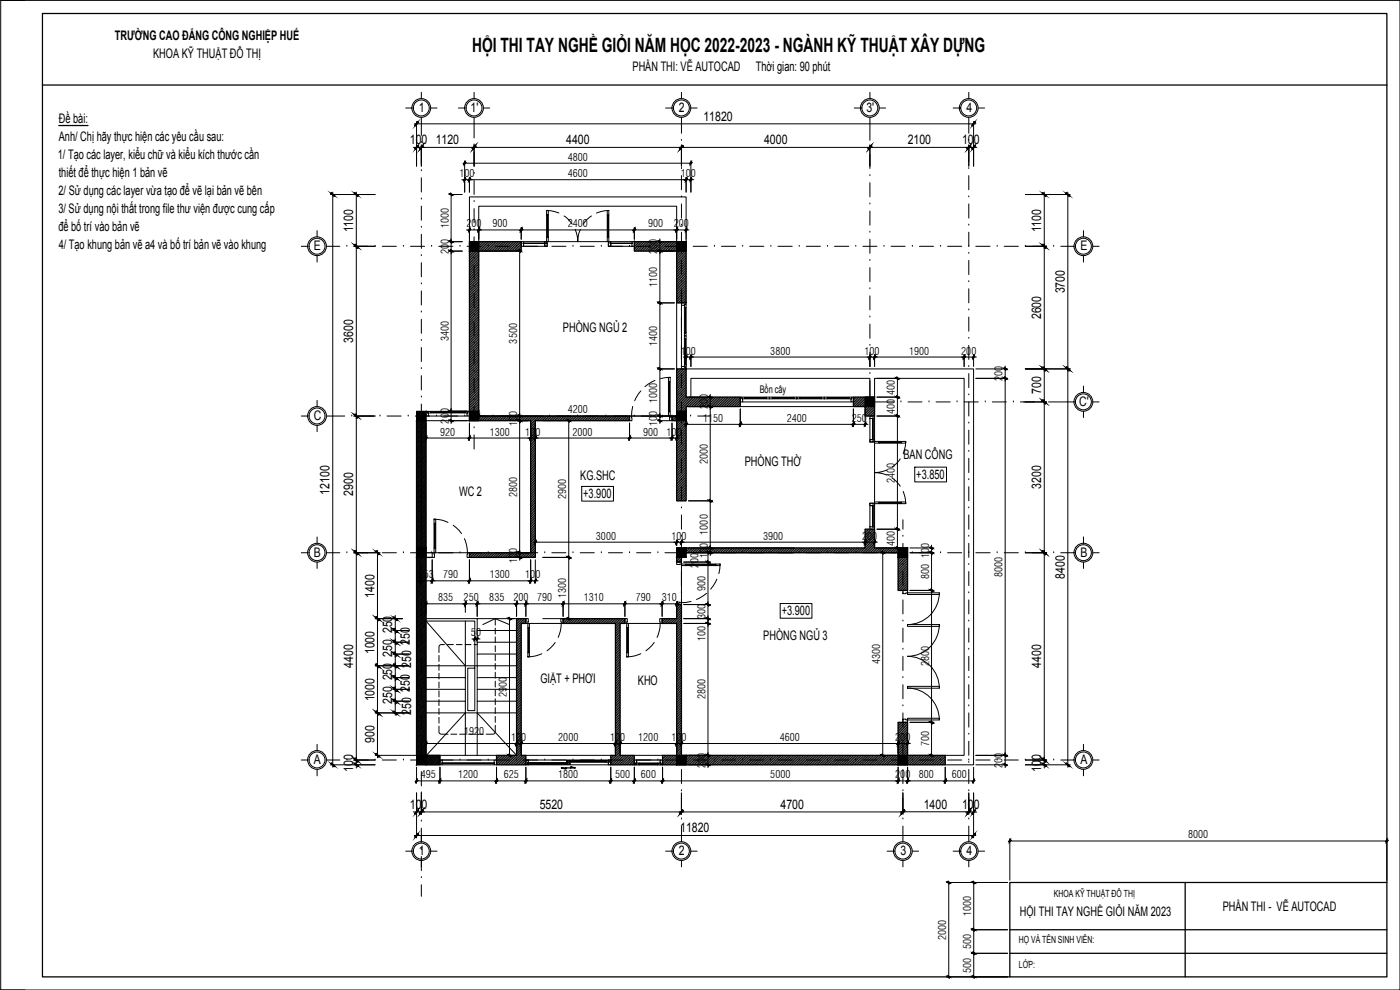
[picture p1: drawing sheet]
<svg xmlns="http://www.w3.org/2000/svg" width="420mm" height="297mm" viewBox="0 0 420 297" stroke-linecap="round" stroke-linejoin="round" font-family="sans-serif">
<defs><g id="words">
<text font-size="5.9" x="141.7" y="15.5">HỘI THI TAY NGHỀ GIỎI NĂM HỌC 2022-2023 - NGÀNH KỸ THUẬT XÂY DỰNG</text>
<g font-size="4">
<text x="34.5" y="12">TRƯỜNG CAO ĐẲNG CÔNG NGHIỆP HUẾ</text>
<text x="46" y="17.4">KHOA KỸ THUẬT ĐÔ THỊ</text>
<text x="189.8" y="21.4">PHẦN THI: VẼ AUTOCAD</text>
<text x="226.8" y="21.4">Thời gian: 90 phút</text>
<text x="125.7" y="33.6">1</text>
<text x="141.2" y="33.6">1'</text>
<text x="203.8" y="33.6">2</text>
<text x="260" y="33.6">3'</text>
<text x="290" y="33.6">4</text>
<text x="17.7" y="36.8">Đề bài:</text>
<text x="211.1" y="36.2">11820</text>
<text x="17.4" y="47.7">1/ Tạo các layer, kiểu chữ và kiểu kích thước cần</text>
<text x="17.7" y="42.2">Anh/ Chị hãy thực hiện các yêu cầu sau:</text>
<text x="123" y="43.3">100</text>
<text x="130.8" y="43.3">1120</text>
<text x="169.9" y="43.3">4400</text>
<text x="229.3" y="43.3">4000</text>
<text x="272.4" y="43.3">2100</text>
<text x="288.7" y="43.3">100</text>
<text x="17.6" y="53.1">thiết để thực hiện 1 bản vẽ</text>
<text x="17.6" y="58.5">2/ Sử dụng các layer vừa tạo để vẽ lại bản vẽ bên</text>
<text x="17.5" y="63.9">3/ Sử dụng nội thất trong file thư viện được cung cấp</text>
<text x="17.5" y="69.3">để bố trí vào bản vẽ</text>
<text x="106" y="69.8" transform="rotate(-90 106 69.8)">1100</text>
<text x="312.5" y="69.8" transform="rotate(-90 312.5 69.8)">1100</text>
<text x="17.6" y="74.7">4/ Tạo khung bản vẽ a4 và bố trí bản vẽ vào khung</text>
<text x="94.2" y="75.1">E</text>
<text x="324.2" y="75.1">E</text>
<text x="319.5" y="88" transform="rotate(-90 319.5 88)">3700</text>
<text x="312.5" y="95.8" transform="rotate(-90 312.5 95.8)">2600</text>
<text x="169" y="99.5">PHÒNG NGỦ 2</text>
<text x="106" y="102.9" transform="rotate(-90 106 102.9)">3600</text>
<text x="312.5" y="118.3" transform="rotate(-90 312.5 118.3)">700</text>
<text x="323.8" y="121.8">C'</text>
<text x="94.1" y="126">C</text>
<text x="271.1" y="137.8">BAN CÔNG</text>
<text x="174.2" y="144">KG.SHC</text>
<text x="223.5" y="139.9">PHÒNG THỜ</text>
<text x="275" y="143.7">+3.850</text>
<text x="98.9" y="148.4" transform="rotate(-90 98.9 148.4)">12100</text>
<text x="106" y="148.8" transform="rotate(-90 106 148.8)">2900</text>
<text x="137.8" y="148.9">WC 2</text>
<text x="175" y="149.4">+3.900</text>
<text x="312.5" y="146.7" transform="rotate(-90 312.5 146.7)">3200</text>
<text x="94.2" y="167">B</text>
<text x="324.2" y="167">B</text>
<text x="319.5" y="173.6" transform="rotate(-90 319.5 173.6)">8400</text>
<text x="112.4" y="179.4" transform="rotate(-90 112.4 179.4)">1400</text>
<text x="234.6" y="184.6">+3.900</text>
<text x="117.7" y="190" transform="rotate(-90 117.7 190)">250</text>
<text x="229.1" y="191.9">PHÒNG NGỦ 3</text>
<text x="112.4" y="196.3" transform="rotate(-90 112.4 196.3)">1000</text>
<text x="117.7" y="197.1" transform="rotate(-90 117.7 197.1)">250</text>
<text x="123" y="193.5" transform="rotate(-90 123 193.5)">250</text>
<text x="106" y="200.4" transform="rotate(-90 106 200.4)">4400</text>
<text x="123.4" y="200.3" transform="rotate(-90 123.4 200.3)">250</text>
<text x="312.5" y="200.4" transform="rotate(-90 312.5 200.4)">4400</text>
<text x="117.7" y="204.2" transform="rotate(-90 117.7 204.2)">250</text>
<text x="123" y="207.7" transform="rotate(-90 123 207.7)">250</text>
<text x="162.2" y="205">GIẶT + PHƠI</text>
<text x="191.4" y="205.6">KHO</text>
<text x="112.4" y="210.5" transform="rotate(-90 112.4 210.5)">1000</text>
<text x="117.7" y="211.2" transform="rotate(-90 117.7 211.2)">250</text>
<text x="123.4" y="214.4" transform="rotate(-90 123.4 214.4)">250</text>
<text x="112.4" y="222.9" transform="rotate(-90 112.4 222.9)">900</text>
<text x="94.2" y="229.3">A</text>
<text x="106" y="231.5" transform="rotate(-90 106 231.5)">100</text>
<text x="312.5" y="231.5" transform="rotate(-90 312.5 231.5)">100</text>
<text x="324.2" y="229.3">A</text>
<text x="123" y="242.7">100</text>
<text x="162" y="242.7">5520</text>
<text x="234.3" y="242.7">4700</text>
<text x="277.2" y="242.6">1400</text>
<text x="288.7" y="242.7">100</text>
<text x="204.1" y="249.8">11820</text>
<text x="125.7" y="256.6">1</text>
<text x="203.8" y="256.6">2</text>
<text x="270.2" y="256.6">3</text>
<text x="290" y="256.6">4</text>
<text x="306.1" y="274.8">HỘI THI TAY NGHỀ GIỎI NĂM 2023</text>
<text x="367" y="273.2">PHẦN THI - VẼ AUTOCAD</text>
</g>
<g font-size="3.2">
<text x="137.9" y="53.2">100</text>
<text x="170.4" y="53.2">4600</text>
<text x="170.4" y="48.2">4800</text>
<text x="204.3" y="53.2">100</text>
<text x="134.7" y="68.5" transform="rotate(-90 134.7 68.5)">1000</text>
<text x="140" y="68.2">200</text>
<text x="147.8" y="68.2">900</text>
<text x="170.4" y="68.2">2400</text>
<text x="194.5" y="68.2">900</text>
<text x="202.2" y="68.2">200</text>
<text x="134.7" y="76.2" transform="rotate(-90 134.7 76.2)">200</text>
<text x="197.3" y="76.2" transform="rotate(-90 197.3 76.2)">200</text>
<text x="197.3" y="86.1" transform="rotate(-90 197.3 86.1)">1100</text>
<text x="134.7" y="102.4" transform="rotate(-90 134.7 102.4)">3400</text>
<text x="155.2" y="103.1" transform="rotate(-90 155.2 103.1)">3500</text>
<text x="197.3" y="103.8" transform="rotate(-90 197.3 103.8)">1400</text>
<text x="204.3" y="106.4">100</text>
<text x="231.2" y="106.4">3800</text>
<text x="259.5" y="106.4">100</text>
<text x="272.9" y="106.4">1900</text>
<text x="288.5" y="106.4">200</text>
<text x="228" y="117.9">Bồn cây</text>
<text x="268.6" y="118.6" transform="rotate(-90 268.6 118.6)">400</text>
<text x="300.9" y="114.4" transform="rotate(-90 300.9 114.4)">200</text>
<text x="170.4" y="124.1">4200</text>
<text x="197.3" y="120.8" transform="rotate(-90 197.3 120.8)">1000</text>
<text x="212.4" y="122.8" transform="rotate(-90 212.4 122.8)">200</text>
<text x="268.6" y="124.2" transform="rotate(-90 268.6 124.2)">400</text>
<text x="132.1" y="130.7">920</text>
<text x="134.7" y="127.1" transform="rotate(-90 134.7 127.1)">200</text>
<text x="147" y="130.7">1300</text>
<text x="155.2" y="127.8" transform="rotate(-90 155.2 127.8)">100</text>
<text x="157.6" y="130.7">100</text>
<text x="171.8" y="130.7">2000</text>
<text x="193" y="130.7">900</text>
<text x="197.3" y="127.8" transform="rotate(-90 197.3 127.8)">100</text>
<text x="200.1" y="130.7">100</text>
<text x="211" y="126.6">1150</text>
<text x="236.1" y="126.6">2400</text>
<text x="255.6" y="126.6">250</text>
<text x="212.4" y="139.1" transform="rotate(-90 212.4 139.1)">2000</text>
<text x="155.2" y="149" transform="rotate(-90 155.2 149)">2800</text>
<text x="169.9" y="149.8" transform="rotate(-90 169.9 149.8)">2900</text>
<text x="268.6" y="144.8" transform="rotate(-90 268.6 144.8)">2400</text>
<text x="178.9" y="161.9">3000</text>
<text x="201.5" y="161.9">100</text>
<text x="212.4" y="160.4" transform="rotate(-90 212.4 160.4)">1000</text>
<text x="229.1" y="161.9">3900</text>
<text x="258.8" y="161.9">200</text>
<text x="212.4" y="167.4" transform="rotate(-90 212.4 167.4)">100</text>
<text x="268.6" y="163.8" transform="rotate(-90 268.6 163.8)">400</text>
<text x="278.8" y="167.4" transform="rotate(-90 278.8 167.4)">100</text>
<text x="125.6" y="173.5">253</text>
<text x="133" y="173.5">790</text>
<text x="147" y="173.5">1300</text>
<text x="155.2" y="168.8" transform="rotate(-90 155.2 168.8)">100</text>
<text x="157.6" y="173.5">100</text>
<text x="209.7" y="170.3" transform="rotate(-90 209.7 170.3)">200</text>
<text x="278.8" y="173.8" transform="rotate(-90 278.8 173.8)">800</text>
<text x="300.9" y="173.1" transform="rotate(-90 300.9 173.1)">8000</text>
<text x="169.9" y="179.5" transform="rotate(-90 169.9 179.5)">1300</text>
<text x="211.8" y="177.3" transform="rotate(-90 211.8 177.3)">900</text>
<text x="131.5" y="180.4">835</text>
<text x="139.1" y="180.4">250</text>
<text x="146.9" y="180.4">835</text>
<text x="154.1" y="180.4">200</text>
<text x="161.2" y="180.4">790</text>
<text x="175.2" y="180.4">1310</text>
<text x="190.8" y="180.4">790</text>
<text x="198.6" y="180.4">310</text>
<text x="211.8" y="185.8" transform="rotate(-90 211.8 185.8)">300</text>
<text x="141.4" y="191">50</text>
<text x="211.8" y="192.4" transform="rotate(-90 211.8 192.4)">100</text>
<text x="264.2" y="199.2" transform="rotate(-90 264.2 199.2)">4300</text>
<text x="278.8" y="200" transform="rotate(-90 278.8 200)">2800</text>
<text x="152.1" y="209.2" transform="rotate(-90 152.1 209.2)">2900</text>
<text x="211.8" y="209.9" transform="rotate(-90 211.8 209.9)">2800</text>
<text x="139.3" y="220.4">1920</text>
<text x="153.4" y="222.3">100</text>
<text x="167.6" y="222.3">2000</text>
<text x="183.1" y="222.3">100</text>
<text x="191.6" y="222.3">1200</text>
<text x="201.5" y="222.3">100</text>
<text x="234" y="222.3">4600</text>
<text x="268.7" y="222.3">200</text>
<text x="278.8" y="224" transform="rotate(-90 278.8 224)">700</text>
<text x="126.3" y="233.5">495</text>
<text x="137.5" y="233.5">1200</text>
<text x="151.2" y="233.5">625</text>
<text x="167.5" y="233.5">1800</text>
<text x="184.6" y="233.5">500</text>
<text x="192.4" y="233.5">600</text>
<text x="211.8" y="230.3" transform="rotate(-90 211.8 230.3)">200</text>
<text x="231.2" y="233.5">5000</text>
<text x="268.7" y="233.5">200</text>
<text x="275.8" y="233.5">800</text>
<text x="285.7" y="233.5">600</text>
<text x="300.9" y="230.3" transform="rotate(-90 300.9 230.3)">200</text>
<text x="356.6" y="251.6">8000</text>
<text x="291.5" y="274.9" transform="rotate(-90 291.5 274.9)">1000</text>
<text x="284" y="282" transform="rotate(-90 284 282)">2000</text>
<text x="291.5" y="284.8" transform="rotate(-90 291.5 284.8)">500</text>
<text x="291.5" y="291.8" transform="rotate(-90 291.5 291.8)">500</text>
</g>
<g font-size="3">
<text x="316.3" y="269">KHOA KỸ THUẬT ĐÔ THỊ</text>
<text x="305.8" y="283">HỌ VÀ TÊN SINH VIÊN:</text>
<text x="305.8" y="290.3">LỚP:</text>
</g>
</g></defs>
<!-- layer: Ak_center -->
<g fill="none" stroke="#000" stroke-width=".3">
<path d="M121.8 32.4h1.8M126.4 27.7v1.9M126.4 35.2v2M129.3 32.4h1.8M137.6 32.4h1.8M142.3 27.7v1.9M142.3 35.2v2M145.1 32.4h1.9M199.8 32.4h1.9M204.5 27.7v1.9M204.5 35.2v2M207.3 32.4h1.9"/>
<path d="M256.4 32.4h1.8M261.1 27.7v1.9M261.1 35.2v2M263.9 32.4h1.9M286 32.4h2M290.7 27.7v1.9M290.7 35.2v2M293.6 32.4h1.9M90.4 73.9h1.9M95.2 69.2v1.9M95.2 76.7v1.9M98 73.9h1.9"/>
<path d="M320.5 73.9h1.8M325.2 69.2v1.9M325.2 76.7v1.9M328 73.9h1.9M325.2 115.9v1.9M90.4 124.8h1.9M95.2 120.1v1.9M95.2 127.7v1.8M98 124.8h1.9M320.5 120.6h1.8M325.2 123.4v1.9M328 120.6h1.9"/>
<path d="M90.4 165.8h1.9M95.2 161.1v1.9M95.2 168.6v1.9M98 165.8h1.9M320.5 165.8h1.8M325.2 161.1v1.9M325.2 168.6v1.9M328 165.8h1.9M90.4 228h1.9M95.2 223.3v1.9M95.2 230.9v1.9M98 228h1.9"/>
<path d="M320.5 228h1.8M325.2 223.3v1.9M325.2 230.9v1.9M328 228h1.9M121.8 255.4h1.8M126.4 250.7v1.8M126.4 258.2v1.9M129.3 255.4h1.8M199.8 255.4h1.9M204.5 250.7v1.8M204.5 258.2v1.9M207.3 255.4h1.9"/>
<path d="M266.2 255.4h1.9M271 250.7v1.8M271 258.2v1.9M273.8 255.4h1.9M286 255.4h2M290.7 250.7v1.8M290.7 258.2v1.9M293.6 255.4h1.9"/>
<circle cx="126.4" cy="32.4" r="2.39"/>
<circle cx="126.4" cy="32.4" r="2.82"/>
<circle cx="142.3" cy="32.4" r="2.39"/>
<circle cx="142.3" cy="32.4" r="2.82"/>
<circle cx="204.5" cy="32.4" r="2.39"/>
<circle cx="204.5" cy="32.4" r="2.82"/>
<circle cx="261" cy="32.4" r="2.39"/>
<circle cx="261" cy="32.4" r="2.82"/>
<circle cx="290.7" cy="32.4" r="2.39"/>
<circle cx="290.7" cy="32.4" r="2.82"/>
<circle cx="95.1" cy="73.9" r="2.39"/>
<circle cx="95.1" cy="73.9" r="2.82"/>
<circle cx="325.1" cy="73.9" r="2.39"/>
<circle cx="325.1" cy="73.9" r="2.82"/>
<circle cx="95.1" cy="124.8" r="2.39"/>
<circle cx="95.1" cy="124.8" r="2.82"/>
<circle cx="325.1" cy="120.6" r="2.39"/>
<circle cx="325.1" cy="120.6" r="2.82"/>
<circle cx="95.1" cy="165.8" r="2.39"/>
<circle cx="95.1" cy="165.8" r="2.82"/>
<circle cx="325.1" cy="165.8" r="2.39"/>
<circle cx="325.1" cy="165.8" r="2.82"/>
<circle cx="95.1" cy="228" r="2.39"/>
<circle cx="95.1" cy="228" r="2.82"/>
<circle cx="325.1" cy="228" r="2.39"/>
<circle cx="325.1" cy="228" r="2.82"/>
<circle cx="126.4" cy="255.4" r="2.39"/>
<circle cx="126.4" cy="255.4" r="2.82"/>
<circle cx="204.5" cy="255.4" r="2.39"/>
<circle cx="204.5" cy="255.4" r="2.82"/>
<circle cx="271" cy="255.4" r="2.39"/>
<circle cx="271" cy="255.4" r="2.82"/>
<circle cx="290.7" cy="255.4" r="2.39"/>
<circle cx="290.7" cy="255.4" r="2.82"/>
</g>
<!-- layer: TRUC -->
<g fill="none" stroke="#000" stroke-width=".3">
<path d="M126.4 37.2v3.4M142.3 37.2v4.2M204.5 37.2v2.8M261.1 37.2v4.9M290.7 37.2v2.8M126.4 59.7h.1M126.4 51.2h.1M126.4 42.7h.1M126.4 44.9v4.2M126.4 53.3v4.3M142.3 52h.1M142.3 43.5h.1"/>
<path d="M142.3 45.6v4.3M142.3 54.1v4.3M204.5 59.1h.1M204.5 50.6h.1M204.5 42.1h.1M204.5 44.2v4.3M204.5 52.7v4.2M261.1 52.7h.1M261.1 44.2h.1M261.1 46.3v4.3M261.1 54.8v4.3M290.7 59.1h.1"/>
<path d="M290.7 50.6h.1M290.7 42.1h.1M290.7 44.2v4.3M290.7 52.7v4.2M99.9 73.9h2.1M104.1 73.9h.1M106.2 73.9h4.2M112.6 73.9h.1M114.7 73.9h4.3M121.1 73.9h.1M123.2 73.9h4.2M126.4 76.7h.1"/>
<path d="M126.4 68.2h.1M126.4 61.8v4.3M126.4 70.3v4.2M126.4 78.8v4.2M129.5 73.9h.1M131.7 73.9h4.2M138 73.9h.1M140.2 73.9h4.2M142.3 77.5h.1M142.3 68.9h.1M142.3 60.5h.1M142.3 62.6v4.2"/>
<path d="M142.3 71.1v4.2M142.3 79.6v4.2M146.5 73.9h.1M148.6 73.9h4.3M155 73.9h.1M157.1 73.9h4.3M163.5 73.9h.1M165.6 73.9h4.2M172 73.9h.1M174.1 73.9h4.3M180.5 73.9h.1M182.6 73.9h4.2"/>
<path d="M188.9 73.9h.1M191.1 73.9h4.2M197.4 73.9h.1M199.6 73.9h4.2M204.5 76h.1M204.5 67.5h.1M204.5 61.2v4.2M204.5 69.7v4.2M204.5 78.1v4.3M205.9 73.9h.1M208 73.9h4.3M214.4 73.9h.1"/>
<path d="M216.5 73.9h4.3M222.9 73.9h.1M225 73.9h4.2M231.4 73.9h.1M233.5 73.9h4.2M239.9 73.9h.1M242 73.9h4.2M248.3 73.9h.1M250.4 73.9h4.3M256.8 73.9h.1M259 73.9h4.2M261.1 78.1h.1"/>
<path d="M261.1 69.7h.1M261.1 61.2h.1M261.1 63.3v4.2M261.1 71.8v4.2M265.3 73.9h.1M267.4 73.9h4.3M273.8 73.9h.1M275.9 73.9h4.3M282.3 73.9h.1M284.4 73.9h4.2M290.7 76h.1M290.7 67.5h.1"/>
<path d="M290.7 73.9h.1M290.7 61.2v4.2M290.7 69.7v4.2M290.7 78.1v4.3M292.9 73.9h4.2M299.3 73.9h.1M301.4 73.9h4.2M307.7 73.9h.1M309.8 73.9h4.3M316.2 73.9h.1M318.3 73.9h2.2M126.4 93.6h.1"/>
<path d="M126.4 85.2h.1M126.4 87.3v4.2M126.4 95.8v4.2M142.3 94.4h.1M142.3 85.9h.1M142.3 88v4.3M142.3 96.5v4.3M204.5 93h.1M204.5 84.5h.1M204.5 86.6v4.3M204.5 95.1v4.3M261.1 95.1h.1"/>
<path d="M261.1 86.6h.1M261.1 80.3v4.2M261.1 88.8v4.2M261.1 97.2v4.3M290.7 93h.1M290.7 84.5h.1M290.7 86.6v4.3M290.7 95.1v4.3M126.4 119.1h.1M126.4 110.6h.1M126.4 102.1h.1M126.4 104.3v4.2"/>
<path d="M126.4 112.7v4.3M142.3 119.9h.1M142.3 111.4h.1M142.3 102.9h.1M142.3 105v4.2M142.3 113.5v4.3M204.5 118.5h.1M204.5 110h.1M204.5 101.5h.1M204.5 103.6v4.3M204.5 112.1v4.2M261.1 112.1h.1"/>
<path d="M261.1 103.6h.1M261.1 105.7v4.3M261.1 114.2v5M290.7 118.5h.1M290.7 110h.1M290.7 101.5h.1M290.7 103.6v4.3M290.7 112.1v4.2M99.9 124.8h3.6M105.6 124.8h.1M107.7 124.8h4.2M114 124.8h.1"/>
<path d="M116.2 124.8h4.2M122.5 124.8h.1M124.6 124.8h4.3M126.4 136.1h.1M126.4 127.6h.1M126.4 121.2v4.3M126.4 129.7v4.2M126.4 138.2v4.2M131 124.8h.1M133.1 124.8h4.3M139.5 124.8h.1M141.6 124.8h4.2"/>
<path d="M142.3 128.3h.1M142.3 122v4.2M142.3 130.5v4.2M148 124.8h.1M150.1 124.8h4.2M156.4 124.8h.1M158.5 124.8h4.3M164.9 124.8h.1M167 124.8h4.2M173.4 124.8h.1M175.5 124.8h4.2M181.8 124.8h.1"/>
<path d="M183.9 124.8h4.3M190.3 124.8h.1M192.4 124.8h4.3M198.8 124.8h.1M200.9 124.8h4.2M204.5 135.4h.1M204.5 126.9h.1M204.5 120.6v4.2M204.5 129.1v4.2M204.5 137.5v4.3M207.3 124.8h.1M209.4 124.8h3.6"/>
<path d="M262.5 120.6h5.8M270.4 120.6h.1M272.5 120.6h4.2M278.8 120.6h.1M280.9 120.6h4.3M287.2 120.6h.1M289.3 120.6h4.3M290.7 135.4h.1M290.7 126.9h.1M290.7 120.6v4.2M290.7 129.1v4.2M290.7 137.5v4.3"/>
<path d="M295.7 120.6h.1M297.8 120.6h4.2M304.1 120.6h.1M306.2 120.6h4.3M312.5 120.6h.1M314.7 120.6h5.8M126.4 153h.1M126.4 144.6h.1M126.4 146.7v4.2M126.4 155.2v4.2M204.5 152.4h.1M204.5 143.9h.1"/>
<path d="M204.5 146v4.3M204.5 154.5v4.3M271 155.9v2.9M290.7 152.4h.1M290.7 143.9h.1M290.7 146v4.3M290.7 154.5v4.3M99.9 165.8h2.1M104.1 165.8h.1M106.2 165.8h4.2M112.6 165.8h.1M114.7 165.8h4.3"/>
<path d="M121.1 165.8h.1M123.2 165.8h4.2M126.4 178.5h.1M126.4 170h.1M126.4 161.5h.1M126.4 163.6v4.3M126.4 172.1v4.3M129.5 165.8h.1M131.7 165.8h4.2M138 165.8h.1M140.2 165.8h4.2M146.5 165.8h.1"/>
<path d="M148.6 165.8h4.3M155 165.8h.1M157.1 165.8h4.3M163.5 165.8h.1M165.6 165.8h4.2M172 165.8h.1M174.1 165.8h4.3M180.5 165.8h.1M182.6 165.8h4.2M188.9 165.8h.1M191.1 165.8h4.2M197.4 165.8h.1"/>
<path d="M199.6 165.8h4.2M204.5 177.9h.1M204.5 169.4h.1M204.5 160.9h.1M204.5 163v4.2M204.5 171.5v4.2M204.5 180v4.2M205.9 165.8h.1M208 165.8h4.3M214.4 165.8h.1M216.5 165.8h4.3M222.9 165.8h.1"/>
<path d="M225 165.8h4.2M231.4 165.8h.1M233.5 165.8h4.2M239.9 165.8h.1M242 165.8h4.2M248.3 165.8h.1M250.4 165.8h4.3M256.8 165.8h.1M259 165.8h4.2M265.3 165.8h.1M267.4 165.8h4.3M271 177.9h.1"/>
<path d="M271 169.4h.1M271 160.9h.1M271 163v4.2M271 171.5v4.2M271 180v4.2M273.8 165.8h.1M275.9 165.8h4.3M282.3 165.8h.1M284.4 165.8h4.2M290.7 177.9h.1M290.7 169.4h.1M290.7 160.9h.1"/>
<path d="M290.7 165.8h.1M290.7 163v4.2M290.7 171.5v4.2M290.7 180v4.2M292.9 165.8h4.2M299.3 165.8h.1M301.4 165.8h4.2M307.7 165.8h.1M309.8 165.8h4.3M316.2 165.8h.1M318.3 165.8h2.2M126.4 195.5h.1"/>
<path d="M126.4 187h.1M126.4 180.6v4.3M126.4 189.1v4.2M126.4 197.6v4.2M204.5 194.8h.1M204.5 186.3h.1M204.5 188.5v4.2M204.5 196.9v4.3M271 194.8h.1M271 186.3h.1M271 188.5v4.2M271 196.9v4.3"/>
<path d="M290.7 194.8h.1M290.7 186.3h.1M290.7 188.5v4.2M290.7 196.9v4.3M126.4 212.4h.1M126.4 203.9h.1M126.4 206.1v4.2M126.4 214.6v4.2M204.5 211.8h.1M204.5 203.3h.1M204.5 205.4v4.3M204.5 213.9v4.3"/>
<path d="M271 211.8h.1M271 203.3h.1M271 205.4v4.3M271 213.9v4.3M290.7 211.8h.1M290.7 203.3h.1M290.7 205.4v4.3M290.7 213.9v4.3M99.9 228h2.1M104.1 228h.1M106.2 228h4.2M112.6 228h.1"/>
<path d="M114.7 228h4.3M121.1 228h.1M123.2 228h4.2M126.4 237.9h.1M126.4 229.4h.1M126.4 220.9h.1M126.4 223v4.3M126.4 231.5v4.3M129.5 228h.1M131.7 228h4.2M138 228h.1M140.2 228h4.2"/>
<path d="M146.5 228h.1M148.6 228h4.3M155 228h.1M157.1 228h4.3M163.5 228h.1M165.6 228h4.2M172 228h.1M174.1 228h4.3M180.5 228h.1M182.6 228h4.2M188.9 228h.1M191.1 228h4.2"/>
<path d="M197.4 228h.1M199.6 228h4.2M204.5 237.3h.1M204.5 228.8h.1M204.5 220.3h.1M204.5 222.4v4.2M204.5 230.9v4.2M204.5 239.4v4.2M205.9 228h.1M208 228h4.3M214.4 228h.1M216.5 228h4.3"/>
<path d="M222.9 228h.1M225 228h4.2M231.4 228h.1M233.5 228h4.2M239.9 228h.1M242 228h4.2M248.3 228h.1M250.4 228h4.3M256.8 228h.1M259 228h4.2M265.3 228h.1M267.4 228h4.3"/>
<path d="M271 237.3h.1M271 228.8h.1M271 220.3h.1M271 222.4v4.2M271 230.9v4.2M271 239.4v4.2M273.8 228h.1M275.9 228h4.3M282.3 228h.1M284.4 228h4.2M290.7 237.3h.1M290.7 228.8h.1"/>
<path d="M290.7 220.3h.1M290.7 228h.1M290.7 222.4v4.2M290.7 230.9v4.2M290.7 239.4v4.2M292.9 228h4.2M299.3 228h.1M301.4 228h4.2M307.7 228h.1M309.8 228h4.3M316.2 228h.1M318.3 228h2.2"/>
<path d="M126.4 254.9h.1M126.4 246.4h.1M126.4 240v4.2M126.4 248.5v4.2M126.4 257v4.2M204.5 245.7h.1M204.5 247.8v2.9M271 245.7h.1M271 247.8v2.9M290.7 245.7h.1M290.7 247.8v2.9M126.4 263.3h.1"/>
<path d="M126.4 265.5v3.4"/>
</g>
<!-- layer: hatch252 -->
<g fill="none" stroke="#000" stroke-width=".3">
<path d="M.2 .1h420v296.9h-420zM.2 .1h7.3M141 72.5l-.1 .2M141.5 72.5l-.6 .7M142 72.5l-1.1 1.1M142.5 72.5l-1.6 1.7M143 72.5l-2.1 2.2M143.6 72.5l-2.7 2.7M143.7 75.3l-2.8 2.9M143.7 75.8l-2.8 2.9M143.7 76.4l-2.8 2.7M143.7 76.8l-2.8 2.9"/>
<path d="M143.7 77.3l-2.8 2.9M143.7 77.8l-2.8 2.9M143.7 78.3l-2.8 2.9M143.7 78.9l-2.8 2.7M143.7 79.3l-2.8 2.9M143.7 79.8l-2.8 2.9M144 72.5l-3.1 3.2M144.5 72.5l-3.6 3.6M145 72.5l-4.1 4.2M145.5 72.5l-4.6 4.7M146.1 72.5l-5.2 5.2M146.5 72.5l-2.8 2.8"/>
<path d="M147 72.5l-2.8 2.8M147.5 72.5l-2.8 2.8M148 72.5l-2.8 2.8M148.5 72.5l-2.8 2.8M149 72.5l-2.8 2.8M149.5 72.5l-2.8 2.8M150 72.5l-2.8 2.8M150.5 72.5l-2.8 2.8M151 72.5l-2.8 2.8M151.5 72.5l-2.8 2.8M152 72.5l-2.8 2.8M152.5 72.5l-2.8 2.8"/>
<path d="M153 72.5l-2.8 2.8M153.5 72.5l-2.8 2.8M154.1 72.5l-2.9 2.8M154.5 72.5l-2.8 2.8M155 72.5l-2.8 2.8M155.5 72.5l-2.8 2.8M156 72.5l-2.8 2.8M156.4 72.6l-2.7 2.7M156.4 73.1l-2.2 2.2M156.4 73.6l-1.7 1.7M156.4 74.1l-1.2 1.2M156.4 74.6l-.7 .7"/>
<path d="M156.4 75.1l-.2 .2M143.7 80.3l-2.8 2.9M143.7 80.8l-2.8 2.9M143.7 81.4l-2.8 2.7M143.7 81.8l-2.8 2.9M143.7 82.3l-2.8 2.9M143.7 82.8l-2.8 2.9M143.7 83.3l-2.8 2.9M143.7 83.8l-2.8 2.9M143.7 84.4l-2.8 2.8M143.7 84.8l-2.8 2.9M143.7 85.3l-2.8 2.9"/>
<path d="M143.7 85.8l-2.8 2.9M143.7 86.3l-2.8 2.9M143.7 86.9l-2.8 2.7M143.7 87.3l-2.8 2.9M143.7 87.8l-2.8 2.9M143.7 88.3l-2.8 2.9M143.7 88.8l-2.8 2.9M143.7 89.4l-2.8 2.7M143.7 89.8l-2.8 2.9M143.7 90.3l-2.8 2.9M143.7 90.8l-2.8 2.9M143.7 91.3l-2.8 2.9"/>
<path d="M143.7 91.8l-2.8 2.8M143.7 92.3l-2.8 2.9M143.7 92.8l-2.8 2.9M143.7 93.3l-2.8 2.9M143.7 93.8l-2.8 2.9M143.7 94.3l-2.8 2.9M143.7 94.9l-2.8 2.7M143.7 95.3l-2.8 2.9M143.7 95.8l-2.8 2.9M143.7 96.3l-2.8 2.9M143.7 96.8l-2.8 2.9M143.7 97.4l-2.8 2.7"/>
<path d="M143.7 97.8l-2.8 2.9M143.7 98.3l-2.8 2.9M143.7 98.8l-2.8 2.9M143.7 99.3l-2.8 2.9M143.7 99.9l-2.8 2.7M143.7 107.9l-2.8 2.7M143.7 115.9l-2.8 2.7M143.7 118.3l-2.8 2.8M143.7 100.3l-2.8 2.9M143.7 100.8l-2.8 2.9M143.7 101.3l-2.8 2.9M143.7 101.8l-2.8 2.9"/>
<path d="M143.7 102.3l-2.8 2.8M143.7 102.8l-2.8 2.8M143.7 103.3l-2.8 2.9M143.7 103.8l-2.8 2.9M143.7 104.3l-2.8 2.9M143.7 104.8l-2.8 2.9M143.7 105.4l-2.8 2.7M143.7 105.8l-2.8 2.9M143.7 106.3l-2.8 2.9M143.7 106.8l-2.8 2.9M143.7 107.3l-2.8 2.9M143.7 108.3l-2.8 2.9"/>
<path d="M143.7 108.8l-2.8 2.9M143.7 109.3l-2.8 2.9M143.7 109.8l-2.8 2.9M143.7 110.3l-2.8 2.8M143.7 110.8l-2.8 2.9M143.7 111.3l-2.8 2.9M143.7 111.8l-2.8 2.9M143.7 112.3l-2.8 2.9M143.7 112.8l-2.8 2.9M143.7 113.4l-2.8 2.7M143.7 113.8l-2.8 2.9M143.7 114.3l-2.8 2.9"/>
<path d="M143.7 114.8l-2.8 2.9M143.7 115.3l-2.8 2.9M143.7 116.3l-2.8 2.9M143.7 116.8l-2.8 2.9M143.7 117.3l-2.8 2.9M143.7 117.8l-2.8 2.9M143.7 118.8l-2.8 2.9M143.7 119.3l-2.8 2.9M143.7 119.8l-2.8 2.9M125.1 126.2l-.1 .1M125.3 126.2l-.3 .4M125.6 126.2l-.6 .6"/>
<path d="M125.9 126.2l-.9 .9M126.1 126.2l-1.1 1.1M126.4 126.2l-1.4 1.3M126.6 126.2l-1.6 1.6M126.8 126.2l-1.8 1.8M127.1 126.2l-2.1 2.1M127.3 126.2l-2.3 2.4M127.6 126.2l-2.6 2.6M127.8 126.2l-2.8 2.9M127.8 126.5l-2.8 2.8M127.8 126.7l-2.8 2.9M127.8 127l-2.8 2.8"/>
<path d="M127.8 127.2l-2.8 2.9M127.8 127.5l-2.8 2.8M127.8 127.7l-2.8 2.8M127.8 128l-2.8 2.8M127.8 128.2l-2.8 2.8M127.8 128.5l-2.8 2.8M127.8 128.7l-2.8 2.9M127.8 129l-2.8 2.8M127.8 129.2l-2.8 2.9M127.8 129.5l-2.8 2.8M127.8 129.7l-2.8 2.9M127.8 130l-2.8 2.8"/>
<path d="M127.8 130.2l-2.8 2.8M127.8 130.5l-2.8 2.8M127.8 130.7l-2.8 2.8M127.8 131l-2.8 2.8M127.8 131.2l-2.8 2.9M127.8 131.5l-2.8 2.8M127.8 131.7l-2.8 2.9M127.8 132l-2.8 2.8M127.8 132.2l-2.8 2.9M127.8 132.5l-2.8 2.8M127.8 132.7l-2.8 2.8M127.8 133l-2.8 2.8"/>
<path d="M127.8 133.2l-2.8 2.8M127.8 133.5l-2.8 2.8M127.8 133.7l-2.8 2.9M127.8 134l-2.8 2.8M127.8 134.2l-2.8 2.9M127.8 134.5l-2.8 2.8M127.8 134.7l-2.8 2.9M127.8 135l-2.8 2.8M127.8 135.2l-2.8 2.9M127.8 135.5l-2.8 2.8M127.8 135.7l-2.8 2.8M127.8 136l-2.8 2.8"/>
<path d="M127.8 136.2l-2.8 2.9M127.8 136.5l-2.8 2.8M127.8 136.7l-2.8 2.9M127.8 137l-2.8 2.8M127.8 137.2l-2.8 2.9M127.8 137.5l-2.8 2.8M127.8 137.7l-2.8 2.9M127.8 138l-2.8 2.8M127.8 138.2l-2.8 2.8M127.8 138.5l-2.8 2.8M127.8 138.7l-2.8 2.8M127.8 139l-2.8 2.8"/>
<path d="M127.8 139.2l-2.8 2.9M127.8 139.5l-2.8 2.8M127.8 139.7l-2.8 2.9M127.8 140l-2.8 2.8M143.7 120.3l-2.8 2.9M143.7 120.8l-2.8 2.8M143.7 121.3l-2.8 2.8M143.7 121.8l-2.8 2.9M143.7 122.3l-2.8 2.9M143.7 122.8l-2.8 2.9M143.7 123.3l-2.8 2.9M143.7 123.9l-2.4 2.3"/>
<path d="M143.7 124.3l-1.9 1.9M143.7 124.8l-1.4 1.4M144.2 124.8l-1.4 1.4M144.7 124.8l-1.4 1.4M145.2 124.8l-1.4 1.4M145.7 124.8l-1.4 1.4M146.2 124.8l-1.4 1.4M146.7 124.8l-1.4 1.4M147.2 124.8l-1.4 1.4M147.7 124.8l-1.4 1.4M148.2 124.8l-1.4 1.4M148.7 124.8l-1.4 1.4"/>
<path d="M149.2 124.8l-1.4 1.4M149.7 124.8l-1.4 1.4M150.2 124.8l-1.4 1.4M150.7 124.8l-1.4 1.4M151.2 124.8l-1.4 1.4M151.7 124.8l-1.4 1.4M152.2 124.8l-1.4 1.4M152.7 124.8l-1.4 1.4M153.2 124.8l-1.4 1.4M153.7 124.8l-1.4 1.4M154.2 124.8l-1.4 1.4M154.7 124.8l-1.4 1.4"/>
<path d="M155.2 124.8l-1.4 1.4M155.7 124.8l-1.4 1.4M156.2 124.8l-1.4 1.4M156.7 124.8l-1.4 1.4M157.2 124.8l-1.4 1.4M157.7 124.8l-1.4 1.4M158.2 124.8l-1.4 1.4M158.7 124.8l-1.4 1.4M159.2 124.8l-1.4 1.4M159.7 124.8l-1.4 1.4M160.2 124.8l-1.4 1.4M160.7 128.4l-1.4 1.4"/>
<path d="M160.7 126.4l-1.4 1.4M160.7 128.8l-1.4 1.5M160.7 130.4l-1.4 1.4M160.7 130.9l-1.4 1.4M160.7 126.9l-1.4 1.4M160.7 127.4l-1.4 1.4M160.7 127.9l-1.4 1.4M160.7 129.4l-1.4 1.4M160.7 129.9l-1.4 1.4M160.7 131.3l-1.4 1.5M160.7 131.9l-1.4 1.4M160.7 132.4l-1.4 1.4"/>
<path d="M160.7 132.9l-1.4 1.4M160.7 133.4l-1.4 1.4M160.7 133.8l-1.4 1.5M160.7 134.4l-1.4 1.4M160.7 134.9l-1.4 1.4M160.7 135.4l-1.4 1.4M160.7 135.9l-1.4 1.4M160.7 136.3l-1.4 1.5M160.7 136.8l-1.4 1.5M160.7 137.4l-1.4 1.4M160.7 137.9l-1.4 1.4M160.7 138.4l-1.4 1.4"/>
<path d="M160.7 138.9l-1.4 1.4M160.7 139.3l-1.4 1.5M160.7 139.9l-1.4 1.4M160.7 124.8l-1.4 1.5M161.2 124.8l-1.9 2M161.7 124.8l-2.4 2.5M162.2 124.8l-1.4 1.4M162.7 124.8l-1.4 1.4M163.2 124.8l-1.4 1.4M163.7 124.8l-1.4 1.4M164.2 124.8l-1.4 1.4M164.7 124.8l-1.4 1.4"/>
<path d="M165.2 124.8l-1.4 1.4M165.7 124.8l-1.4 1.4M166.2 124.8l-1.4 1.4M166.7 124.8l-1.4 1.4M167.2 124.8l-1.4 1.4M167.7 124.8l-1.4 1.4M168.2 124.8l-1.4 1.4M168.7 124.8l-1.4 1.4M169.2 124.8l-1.4 1.4M169.7 124.8l-1.4 1.4M170.2 124.8l-1.4 1.4M170.7 124.8l-1.4 1.4"/>
<path d="M171.2 124.8l-1.4 1.4M171.7 124.8l-1.4 1.4M172.2 124.8l-1.4 1.4M172.7 124.8l-1.4 1.4M173.2 124.8l-1.4 1.4M173.7 124.8l-1.4 1.4M174.2 124.8l-1.4 1.4M174.7 124.8l-1.4 1.4M175.2 124.8l-1.4 1.4M175.7 124.8l-1.4 1.4M176.2 124.8l-1.4 1.4M176.7 124.8l-1.4 1.4"/>
<path d="M177.2 124.8l-1.4 1.4M177.7 124.8l-1.4 1.4M178.2 124.8l-1.4 1.4M178.7 124.8l-1.4 1.4M179.2 124.8l-1.4 1.4M179.7 124.8l-1.4 1.4M180.2 124.8l-1.4 1.4M180.7 124.8l-1.4 1.4M181.2 124.8l-1.4 1.4M181.7 124.8l-1.4 1.4M182.2 124.8l-1.4 1.4M182.7 124.8l-1.4 1.4"/>
<path d="M183.2 124.8l-1.4 1.4M183.7 124.8l-1.4 1.4M184.2 124.8l-1.4 1.4M184.7 124.8l-1.4 1.4M185.2 124.8l-1.4 1.4M185.7 124.8l-1.4 1.4M186.2 124.8l-1.4 1.4M186.7 124.8l-1.4 1.4M187.2 124.8l-1.4 1.4M187.7 124.8l-1.4 1.4M188.2 124.8l-1.4 1.4M188.7 124.8l-1.4 1.4"/>
<path d="M188.9 125.1l-1.1 1.1M188.9 125.6l-.6 .6M188.9 126.1l-.1 .1M127.8 140.2l-2.8 2.9M127.8 140.5l-2.8 2.8M127.8 140.7l-2.8 2.8M127.8 141l-2.8 2.8M127.8 141.2l-2.8 2.8M127.8 141.5l-2.8 2.8M127.8 141.7l-2.8 2.9M127.8 142l-2.8 2.8M127.8 142.2l-2.8 2.9"/>
<path d="M127.8 142.5l-2.8 2.8M127.8 142.7l-2.8 2.9M127.8 143l-2.8 2.8M127.8 143.2l-2.8 2.8M127.8 143.5l-2.8 2.8M127.8 143.7l-2.8 2.8M127.8 144l-2.8 2.8M127.8 144.2l-2.8 2.9M127.8 144.5l-2.8 2.8M127.8 144.7l-2.8 2.9M127.8 145l-2.8 2.8M127.8 145.2l-2.8 2.9"/>
<path d="M127.8 145.5l-2.8 2.8M127.8 145.7l-2.8 2.9M127.8 146l-2.8 2.8M127.8 146.2l-2.8 2.8M127.8 146.5l-2.8 2.8M127.8 146.7l-2.8 2.8M127.8 147l-2.8 2.8M127.8 147.2l-2.8 2.9M127.8 147.5l-2.8 2.8M127.8 147.7l-2.8 2.9M127.8 148l-2.8 2.8M127.8 148.2l-2.8 2.9"/>
<path d="M127.8 148.5l-2.8 2.8M127.8 148.7l-2.8 2.8M127.8 149l-2.8 2.8M127.8 149.2l-2.8 2.8M127.8 149.5l-2.8 2.8M127.8 149.7l-2.8 2.9M127.8 150l-2.8 2.8M127.8 150.2l-2.8 2.9M127.8 150.5l-2.8 2.8M127.8 150.7l-2.8 2.9M127.8 151l-2.8 2.8M127.8 151.2l-2.8 2.8"/>
<path d="M127.8 151.5l-2.8 2.8M127.8 151.7l-2.8 2.8M127.8 152l-2.8 2.8M127.8 152.2l-2.8 2.9M127.8 152.5l-2.8 2.8M127.8 152.7l-2.8 2.9M127.8 153l-2.8 2.8M127.8 153.2l-2.8 2.9M127.8 153.5l-2.8 2.8M127.8 153.7l-2.8 2.8M127.8 154l-2.8 2.8M127.8 154.2l-2.8 2.8"/>
<path d="M127.8 154.5l-2.8 2.8M127.8 154.7l-2.8 2.9M127.8 155l-2.8 2.8M127.8 155.2l-2.8 2.9M127.8 155.5l-2.8 2.8M127.8 155.7l-2.8 2.9M127.8 156l-2.8 2.8M127.8 156.2l-2.8 2.9M127.8 156.5l-2.8 2.8M127.8 156.7l-2.8 2.8M127.8 157l-2.8 2.8M127.8 157.2l-2.8 2.8"/>
<path d="M127.8 157.5l-2.8 2.8M127.8 157.7l-2.8 2.9M127.8 158l-2.8 2.8M127.8 158.2l-2.8 2.9M127.8 158.5l-2.8 2.8M127.8 158.7l-2.8 2.9M127.8 159l-2.8 2.8M127.8 159.2l-2.8 2.8M127.8 159.5l-2.8 2.8M127.8 159.7l-2.8 2.8M127.8 160l-2.8 2.8M160.7 140.4l-1.4 1.4"/>
<path d="M160.7 140.9l-1.4 1.4M160.7 141.4l-1.4 1.4M160.7 141.8l-1.4 1.5M160.7 142.4l-1.4 1.4M160.7 142.9l-1.4 1.4M160.7 143.4l-1.4 1.4M160.7 143.9l-1.4 1.4M160.7 144.3l-1.4 1.5M160.7 144.9l-1.4 1.4M160.7 145.4l-1.4 1.4M160.7 145.9l-1.4 1.4M160.7 146.4l-1.4 1.4"/>
<path d="M160.7 146.8l-1.4 1.5M160.7 147.3l-1.4 1.5M160.7 147.9l-1.4 1.4M160.7 148.4l-1.4 1.4M160.7 148.9l-1.4 1.4M160.7 149.4l-1.4 1.4M160.7 149.8l-1.4 1.5M160.7 150.4l-1.4 1.4M160.7 150.9l-1.4 1.4M160.7 151.4l-1.4 1.4M160.7 151.9l-1.4 1.4M160.7 152.3l-1.4 1.5"/>
<path d="M160.7 152.9l-1.4 1.4M160.7 153.4l-1.4 1.4M160.7 153.9l-1.4 1.4M160.7 154.4l-1.4 1.4M160.7 154.8l-1.4 1.5M160.7 155.3l-1.4 1.5M160.7 155.9l-1.4 1.4M160.7 156.4l-1.4 1.4M160.7 156.9l-1.4 1.4M160.7 157.4l-1.4 1.4M160.7 157.8l-1.4 1.5M160.7 158.4l-1.4 1.4"/>
<path d="M160.7 158.9l-1.4 1.4M160.7 159.4l-1.4 1.4M160.7 159.9l-1.4 1.4M125.1 167.2l-.1 .1M125.3 167.2l-.3 .3M125.6 167.2l-.6 .6M125.9 167.2l-.9 .8M126.1 167.2l-1.1 1.1M126.3 167.2l-1.3 1.4M126.4 164.4h.1M126.6 167.2l-1.6 1.6M126.8 167.2l-1.8 1.9"/>
<path d="M127.1 167.2l-2.1 2.1M127.3 167.2l-2.3 2.4M127.6 167.2l-2.6 2.6M127.8 167.2l-2.8 2.8M127.8 167.5l-2.8 2.8M127.8 167.7l-2.8 2.8M127.8 168l-2.8 2.8M127.8 168.2l-2.8 2.9M127.8 168.5l-2.8 2.8M127.8 168.7l-2.8 2.9M127.8 169l-2.8 2.8M127.8 169.2l-2.8 2.9"/>
<path d="M127.8 169.5l-2.8 2.8M127.8 169.7l-2.8 2.8M127.8 170l-2.8 2.8M127.8 170.2l-2.8 2.8M127.8 170.5l-2.8 2.8M127.8 170.7l-2.8 2.9M127.8 171l-2.8 2.8M127.8 171.2l-2.8 2.9M127.8 171.5l-2.8 2.8M127.8 171.7l-2.8 2.9M127.8 172l-2.8 2.8M127.8 172.2l-2.8 2.8"/>
<path d="M127.8 172.5l-2.8 2.8M127.8 172.7l-2.8 2.8M127.8 173l-2.8 2.8M127.8 173.2l-2.8 2.9M127.8 173.5l-2.8 2.8M127.8 173.7l-2.8 2.9M127.8 174l-2.8 2.8M127.8 174.2l-2.8 2.9M127.8 174.5l-2.8 2.8M127.8 174.7l-2.8 2.9M127.8 175l-2.8 2.8M127.8 175.2l-2.8 2.8"/>
<path d="M127.8 175.5l-2.8 2.8M127.8 175.7l-2.8 2.8M127.8 176l-2.8 2.8M127.8 176.2l-2.8 2.9M127.8 176.5l-2.8 2.8M127.8 176.7l-2.8 2.9M127.8 177l-2.8 2.8M127.8 177.2l-2.8 2.9M127.8 177.5l-2.8 2.8M127.8 177.7l-2.8 2.8M127.8 178l-2.8 2.8M127.8 178.2l-2.8 2.8"/>
<path d="M127.8 178.5l-2.8 2.8M127.8 178.7l-2.8 2.9M127.8 179l-2.8 2.8M127.8 179.2l-2.8 2.9M127.8 179.5l-2.8 2.8M127.8 179.7l-2.8 2.9M127.8 180l-2.8 2.8M127.8 160.2l-2.8 2.9M127.8 160.5l-2.8 2.8M127.8 160.7l-2.8 2.9M127.8 161l-2.8 2.8M127.8 161.2l-2.8 2.9"/>
<path d="M127.8 161.5l-2.8 2.8M127.8 161.7l-2.6 2.7M127.8 162l-2.4 2.4M127.8 162.2l-2.2 2.2M127.8 162.5l-1.9 1.9M127.8 162.7l-1.6 1.7M127.8 163l-1.4 1.4M127.8 163.2l-1.1 1.2M127.8 163.5l-.9 .9M127.8 163.7l-.6 .7M127.8 164l-.4 .4M127.8 164.2l-.1 .2"/>
<path d="M141.2 165.8l-.3 .3M141.7 165.8l-.8 .9M142.2 165.8l-1.3 1.4M142.7 165.8l-1.4 1.4M143.2 165.8l-1.4 1.4M143.7 165.8l-1.4 1.4M144.2 165.8l-1.4 1.4M144.7 165.8l-1.4 1.4M145.2 165.8l-1.4 1.4M145.7 165.8l-1.4 1.4M146.2 165.8l-1.4 1.4M146.7 165.8l-1.4 1.4"/>
<path d="M147.2 165.8l-1.4 1.4M147.7 165.8l-1.4 1.4M148.2 165.8l-1.4 1.4M148.7 165.8l-1.4 1.4M149.2 165.8l-1.4 1.4M149.7 165.8l-1.4 1.4M150.2 165.8l-1.4 1.4M150.7 165.8l-1.4 1.4M151.2 165.8l-1.4 1.4M151.7 165.8l-1.4 1.4M152.2 165.8l-1.4 1.4M152.7 165.8l-1.4 1.4"/>
<path d="M153.2 165.8l-1.4 1.4M153.7 165.8l-1.4 1.4M154.2 165.8l-1.4 1.4M154.7 165.8l-1.4 1.4M155.2 165.8l-1.4 1.4M155.7 165.8l-1.4 1.4M156.2 165.8l-1.4 1.4M156.7 165.8l-1.4 1.4M157.2 165.8l-1.4 1.4M157.7 165.8l-1.4 1.4M158.2 165.8l-1.4 1.4M158.7 165.8l-1.4 1.4"/>
<path d="M159.2 165.8l-1.4 1.4M160.7 160.3l-1.4 1.5M160.7 160.9l-1.4 1.4M160.7 161.4l-1.4 1.4M160.7 161.9l-1.4 1.4M160.7 162.4l-1.4 1.4M160.7 162.8l-1.4 1.5M160.7 163.4l-1.4 1.4M160.7 163.9l-1.4 1.4M160.7 164.4l-1.4 1.4M160.7 164.9l-2.4 2.3M160.7 165.3l-1.9 1.9"/>
<path d="M160.7 165.8l-1.4 1.4M160.7 166.4l-.9 .8M160.7 166.9l-.4 .3M212.4 164.4h25.9M212.4 165.8h25.9M213.1 163.6v.4M213.1 164.4v1.4M213.1 166.3v.4M127.8 180.2l-2.8 2.8M127.8 180.5l-2.8 2.8M127.8 180.7l-2.8 2.8M127.8 181l-2.8 2.8"/>
<path d="M127.8 181.2l-2.8 2.9M127.8 181.5l-2.8 2.8M127.8 181.7l-2.8 2.9M127.8 182l-2.8 2.8M127.8 182.2l-2.8 2.9M127.8 182.5l-2.8 2.8M127.8 182.7l-2.8 2.9M127.8 183l-2.8 2.8M127.8 183.2l-2.8 2.8M127.8 183.5l-2.8 2.8M127.8 183.7l-2.8 2.8M127.8 184l-2.8 2.8"/>
<path d="M127.8 184.2l-2.8 2.9M127.8 184.5l-2.8 2.8M127.8 184.7l-2.8 2.9M127.8 185l-2.8 2.8M127.8 185.2l-2.8 2.9M127.8 185.5l-2.8 2.8M127.8 185.7l-2.8 2.8M127.8 186l-2.8 2.8M127.8 186.2l-2.8 2.8M127.8 186.5l-2.8 2.8M127.8 186.7l-2.8 2.9M127.8 187l-2.8 2.8"/>
<path d="M127.8 187.2l-2.8 2.9M127.8 187.5l-2.8 2.8M127.8 187.7l-2.8 2.9M127.8 188l-2.8 2.8M127.8 188.2l-2.8 2.8M127.8 188.5l-2.8 2.8M127.8 188.7l-2.8 2.8M127.8 189l-2.8 2.8M127.8 189.2l-2.8 2.9M127.8 189.5l-2.8 2.8M127.8 189.7l-2.8 2.9M127.8 190l-2.8 2.8"/>
<path d="M127.8 190.2l-2.8 2.9M127.8 190.5l-2.8 2.8M127.8 190.7l-2.8 2.8M127.8 191l-2.8 2.8M127.8 191.2l-2.8 2.8M127.8 191.5l-2.8 2.8M127.8 191.7l-2.8 2.8M127.8 192l-2.8 2.8M127.8 192.2l-2.8 2.9M127.8 192.5l-2.8 2.8M127.8 192.7l-2.8 2.9M127.8 193l-2.8 2.8"/>
<path d="M127.8 193.2l-2.8 2.9M127.8 193.5l-2.8 2.8M127.8 193.7l-2.8 2.8M127.8 194l-2.8 2.8M127.8 194.2l-2.8 2.8M127.8 194.5l-2.8 2.8M127.8 194.7l-2.8 2.9M127.8 195l-2.8 2.8M127.8 195.2l-2.8 2.9M127.8 195.5l-2.8 2.8M127.8 195.7l-2.8 2.9M127.8 196l-2.8 2.8"/>
<path d="M127.8 196.2l-2.8 2.8M127.8 196.5l-2.8 2.8M127.8 196.7l-2.8 2.8M127.8 197l-2.8 2.8M127.8 197.2l-2.8 2.9M127.8 197.5l-2.8 2.8M127.8 197.7l-2.8 2.9M127.8 198l-2.8 2.8M127.8 198.2l-2.8 2.9M127.8 198.5l-2.8 2.8M127.8 198.7l-2.8 2.8M127.8 199l-2.8 2.8"/>
<path d="M127.8 199.2l-2.8 2.8M127.8 199.5l-2.8 2.8M127.8 199.7l-2.8 2.9M127.8 200l-2.8 2.8M141.6 191.7h.5M142.5 191.7h.7M143.6 191.7h.5M127.8 200.2l-2.8 2.9M127.8 200.5l-2.8 2.8M127.8 200.7l-2.8 2.9M127.8 201l-2.8 2.8M127.8 201.2l-2.8 2.8"/>
<path d="M127.8 201.5l-2.8 2.8M127.8 201.7l-2.8 2.8M127.8 202l-2.8 2.8M127.8 202.2l-2.8 2.8M127.8 202.5l-2.8 2.8M127.8 202.7l-2.8 2.9M127.8 203l-2.8 2.8M127.8 203.2l-2.8 2.9M127.8 203.5l-2.8 2.8M127.8 203.7l-2.8 2.9M127.8 204l-2.8 2.8M127.8 204.2l-2.8 2.8"/>
<path d="M127.8 204.5l-2.8 2.8M127.8 204.7l-2.8 2.8M127.8 205l-2.8 2.8M127.8 205.2l-2.8 2.9M127.8 205.5l-2.8 2.8M127.8 205.7l-2.8 2.9M127.8 206l-2.8 2.8M127.8 206.2l-2.8 2.9M127.8 206.5l-2.8 2.8M127.8 206.7l-2.8 2.8M127.8 207l-2.8 2.8M127.8 207.2l-2.8 2.8"/>
<path d="M127.8 207.5l-2.8 2.8M127.8 207.7l-2.8 2.9M127.8 208l-2.8 2.8M127.8 208.2l-2.8 2.9M127.8 208.5l-2.8 2.8M127.8 208.7l-2.8 2.9M127.8 209l-2.8 2.8M127.8 209.2l-2.8 2.8M127.8 209.5l-2.8 2.8M127.8 209.7l-2.8 2.8M127.8 210l-2.8 2.8M127.8 210.2l-2.8 2.8"/>
<path d="M127.8 210.5l-2.8 2.8M127.8 210.7l-2.8 2.9M127.8 211l-2.8 2.8M127.8 211.2l-2.8 2.9M127.8 211.5l-2.8 2.8M127.8 211.7l-2.8 2.9M127.8 212l-2.8 2.8M127.8 212.2l-2.8 2.8M127.8 212.5l-2.8 2.8M127.8 212.7l-2.8 2.8M127.8 213l-2.8 2.8M127.8 213.2l-2.8 2.9"/>
<path d="M127.8 213.5l-2.8 2.8M127.8 213.7l-2.8 2.9M127.8 214l-2.8 2.8M127.8 214.2l-2.8 2.9M127.8 214.5l-2.8 2.8M127.8 214.7l-2.8 2.8M127.8 215l-2.8 2.8M127.8 215.2l-2.8 2.8M127.8 215.5l-2.8 2.8M127.8 215.7l-2.8 2.9M127.8 216l-2.8 2.8M127.8 216.2l-2.8 2.9"/>
<path d="M127.8 216.5l-2.8 2.8M127.8 216.7l-2.8 2.9M127.8 217l-2.8 2.8M127.8 217.2l-2.8 2.8M127.8 217.5l-2.8 2.8M127.8 217.7l-2.8 2.8M127.8 218l-2.8 2.8M127.8 218.2l-2.8 2.9M127.8 218.5l-2.8 2.8M127.8 218.7l-2.8 2.9M127.8 219l-2.8 2.8M127.8 219.2l-2.8 2.9"/>
<path d="M127.8 219.5l-2.8 2.8M127.8 219.7l-2.8 2.8M127.8 220l-2.8 2.8M127.8 220.2l-2.8 2.8M127.8 220.5l-2.8 2.8M127.8 220.7l-2.8 2.8M127.8 221l-2.8 2.8M127.8 221.2l-2.8 2.9M127.8 221.5l-2.8 2.8M127.8 221.7l-2.8 2.9M127.8 222l-2.8 2.8M127.8 222.2l-2.8 2.9"/>
<path d="M127.8 222.5l-2.8 2.8M127.8 222.7l-2.8 2.8M127.8 223l-2.8 2.8M127.8 223.2l-2.8 2.8M127.8 223.5l-2.8 2.8M127.8 223.7l-2.8 2.9M127.8 224l-2.6 2.6M127.8 224.2l-2.4 2.4M127.8 224.5l-2.1 2.1M127.8 224.7l-1.9 1.9M127.8 225l-1.6 1.6M127.8 225.2l-1.4 1.4"/>
<path d="M127.8 225.5l-1.1 1.1M127.8 225.7l-.8 .9M127.8 226l-.6 .6M127.8 226.2l-.4 .4M127.8 226.5l-.1 .1M127.9 226.6l-.1 .1M128.2 226.6l-.4 .4M128.4 226.6l-.6 .6M128.7 226.6l-.9 .9M128.9 226.6l-1.1 1.1M129.2 226.6l-1.4 1.4M129.5 226.6l-1.7 1.6"/>
<path d="M129.7 226.6l-1.9 1.9M129.9 226.6l-2.1 2.1M130.2 226.6l-2.4 2.4M130.4 226.6l-2.6 2.6M130.7 226.6l-2.9 2.9M130.9 226.6l-2.8 2.9M131.2 226.6l-2.8 2.9M131.4 226.6l-2.8 2.9M131.7 226.6l-2.8 2.9M132 226.6l-2.9 2.9M132 226.8l-2.6 2.7M132 227.1l-2.4 2.4"/>
<path d="M132 227.3l-2.1 2.2M132 227.6l-1.9 1.9M132 227.8l-1.7 1.7M132 228l-1.4 1.5M132 228.3l-1.1 1.2M132 228.5l-.9 1M132 228.8l-.6 .7M132 229.1l-.4 .4M132 229.3l-.1 .2M303.1 251.6v12.5M303.5 252.3h112.3M416.2 251.6v12.5"/>
<path d="M284 264.8h18.4M284.7 265.2v27.5M291.5 279h10.9M292.2 265.2v13.3M292.2 279.4v6.2M.2 297h7.3M284 293.1h18.4M291.5 286h10.9M292.2 286.5v6.2"/>
</g>
<!-- layer: DIM -->
<g fill="none" stroke="#000" stroke-width=".3">
<path d="M124.3 37.2h168.6M125 36.4v13.5M292.2 36.4v13.5M99.1 58.4h13.5M99.9 57.6v172.6M106.9 57.6v171.2M124 44.2h3.4M125.7 44.2h165.8M126.4 43.5v6.4M134.7 58.4h4M135.4 58.8v13.3M138.6 53.9h.4"/>
<path d="M139.4 48.2v9.4M139.4 53.9h1.5M139.9 49h67M140.9 53.2v4.4M141.3 53.9h64.2M142.3 43.5v6.4M204.5 43.5v6.4M205.9 53.2v4.4M205.9 53.9h1.4M207.3 48.2v9.4M207.8 53.9h.4M261.1 43.5v6.4"/>
<path d="M289.8 44.2h3.4M290.7 43.5v6.4M307.7 58.4h13.5M313.4 57.6v171.2M320.5 57.6v172.6M106.2 73.9h6.4M134.7 75.3h4M134.7 72.5h4M135.4 72.5v2.8M135.4 75.8v47.2M140 69h.5M140.9 68.3v3.5"/>
<path d="M140.9 69h2.8M143.7 68.3v3.5M144.1 69h11.9M144.4 75.3h12.3M156 75.8v48.6M156.4 68.3v3.5M156.8 69h33.1M190.4 68.3v3.5M190.8 69h11.8M197.3 75.3h5.1M197.3 72.5h5.1M198 71.7v.4"/>
<path d="M198 72.5v2.8M198 75.8v14.7M203.1 68.3v3.5M203.1 69h2.8M205.9 68.3v3.5M206.3 69h.5M307.7 73.9h6.4M197.3 90.9h5.1M198 91.3v19M197.3 110.7h5.1M198 111.1v13.3M205.1 107.1h.4"/>
<path d="M205.9 106.4v3.6M205.9 107.1h1.4M206.6 119.2h7.3M207.3 106.4v3.6M207.8 107.1h52.8M213.1 118.3v.4M213.1 119.2v2.8M261.1 106.4v3.6M261.1 107.1h1.4M262.5 106.4v3.6M262.9 107.1h26M263.2 113.5h6.8"/>
<path d="M263.2 119.2h6.8M269.3 113.9v4.8M269.3 119.6v4.8M289.3 107.1h2.9M289.3 106.4v3.6M292.2 106.4v3.6M292.6 107.1h.4M292.9 110.7h9.5M292.9 113.5h9.5M301.7 109.8v.5M301.7 110.7v2.8M301.7 113.9v112.3"/>
<path d="M307.7 110.7h13.5M106.2 124.8h6.4M127.8 126.9v5.2M128.3 131.4h12.2M134.7 126.2h5.5M134.7 123.4h5.5M135.4 123.4v2.8M135.4 126.6v.5M140.9 126.9v5.2M141.3 131.4h17.5M143.7 124.1v1.4M144.1 124.8h58.5"/>
<path d="M155.2 126.2h3.3M156 124.8v1.4M156 126.6v38.8M159.3 126.9v5.2M159.3 131.4h1.4M160.7 126.9v5.2M161.1 131.4h27.4M162.9 126.2h8.5M170.7 126.6v40.2M188.9 126.9v5.2M189.4 131.4h11.9M197.3 126.2h3.7"/>
<path d="M198 124.8v1.4M198 126.6v.5M201.7 131.4h1.4M201.7 126.9v5.2M203.1 124.1v8M203.5 131.4h.4M205.9 122.7v5.3M206.3 127.3h15.4M206.6 122h7.3M213.1 122.4v27.4M222.2 122.7v5.3M222.6 127.3h33.1"/>
<path d="M256.1 127.3h3.5M256.1 122.7v5.3M259.6 122.7v5.3M260.1 127.3h.4M263.2 124.8h6.8M269.3 125.3v33.1M307.3 120.6h6.8M206.6 150.3h7.3M213.1 150.7v13.3M263.2 158.8h6.8M269.3 159.2v4.8M106.2 165.8h7.9"/>
<path d="M113.3 165.1v62.3M125.3 174.3h.4M126.1 174.3h3.6M126.1 168v7M129.7 168v7M130.1 174.3h10.4M140.9 168v7M141.3 174.3h17.5M155.2 165.8h3.3M155.2 167.2h3.3M156 165.8v1.4M156 167.7v.4"/>
<path d="M159.3 168v7M159.3 174.3h1.4M160.7 160.9v2.5M160.7 168v7M161.1 162.7h41.5M161.1 174.3h.4M162.9 167.2h8.5M170.7 167.7v17.5M203.1 162v1.7M203.1 162.7h1.4M204.5 162v1.7M204.9 162.7h54.3"/>
<path d="M205.2 165.8h8M205.2 168.6h8M206.6 164.4h7.3M212.5 166.3v1.9M212.5 169.1v11.9M259.6 162v1.7M259.6 162.7h2.9M262.5 162v1.7M262.9 162.7h.4M263.2 164.4h6.8M264.2 165.8h4.7M264.9 166.3v59.9"/>
<path d="M273.1 165.8h7.2M273.1 164.4h7.2M273.1 177.2h7.2M279.6 163.6v.4M279.6 164.4v1.4M279.6 166.3v10.4M279.6 177.6v38.7M307.7 165.8h6.4M112.6 185.6h8.2M112.6 199.8h10M117.9 196.2h4.9M117.9 192.7h4.7"/>
<path d="M117.9 189.2h4.7M118.6 198.8v5.5M118.6 191.7v5.5M118.6 184.6v5.5M118.6 188.5v4.9M118.6 195.5v5M127.8 180.5v3.8M128.3 181.2h10.9M139.7 181.2h3.5M139.7 180.5v3.3M143.2 180.5v4.4M143.6 181.2h11"/>
<path d="M152.2 185.6h2.1M152.9 186v40.2M155 180.5v4.4M155 181.2h2.8M157.8 180.5v4.4M158.2 181.2h10.4M162.9 185.6h8.5M169 180.5v4.4M169.4 181.2h17.7M187.5 180.5v4.4M188 181.2h10.3M198.7 181.2h4.4"/>
<path d="M198.7 180.5v4.4M203.1 180.5v4.4M203.5 181.2h.4M205.2 187.1h8M205.2 185.6h8M205.2 181.4h8M212.5 181.4v5.7M212.5 187.5v38.7M112.6 213.9h10.2M117.9 210.4h4.9M117.9 206.8h5M117.9 203.3h4.8"/>
<path d="M118.6 205.9v5.5M118.6 202.6v4.9M118.6 209.7v4.9M273.1 216.7h7.2M279.6 217.2v9M99.1 229.5h13.5M106.2 228h6.4M106.9 227.1v3.3M112.6 226.6h16M125 230.2v4.8M125 237.9v13.5M125.4 234.3h6.2"/>
<path d="M126.4 237.9v6.4M127.8 222.4v3.5M128.3 223.1h26.3M132 230.2v4.8M132.5 234.3h16.1M149 230.2v4.8M149.4 234.3h8M152.2 226.6h2.1M155 223.1h1.4M155 222.4v3.5M156.4 222.4v3.5M156.8 223.1h27.5"/>
<path d="M157.8 230.2v4.8M158.2 234.3h24.7M183.3 230.2v4.8M183.7 234.3h6.2M184.7 223.1h1.4M184.7 222.4v3.5M186.1 222.4v3.5M186.5 223.1h16.1M190.4 230.2v4.8M190.8 234.3h7.6M198.8 230.2v4.8M199.3 234.3h69.8"/>
<path d="M203.1 223.1h1.4M203.1 222.4v3.5M204.5 222.4v3.5M204.5 237.9v6.4M204.9 223.1h64.2M206.6 229.5h6.6M206.6 226.6h6.6M212.5 226.6v2.9M212.5 229.9v.4M264.2 226.6h4.7M269.5 234.3h2.9M269.5 222.4v3.5"/>
<path d="M269.5 230.2v4.8M269.5 223.1h2.9M271 237.9v6.4M272.4 222.4v3.5M272.4 230.2v4.8M272.8 234.3h10.5M272.8 223.1h.4M273.1 226.6h7.2M283.7 230.2v4.8M284.1 234.3h7.7M290.7 237.9v6.5M292.2 230.2v4.8"/>
<path d="M292.2 237.9v13.5M292.9 229.5h9.5M292.9 226.6h9.5M301.7 226.6v2.9M301.7 229.9v.4M307.7 229.5h13.5M307.7 228h6.4M313.4 227.1v3.3M124 243.6h3.4M124.3 250.7h168.6M125.7 243.6h146M270.3 243.6h21.2"/>
<path d="M289.8 243.7h3.4"/>
</g>
<!-- layer: 0 -->
<g fill="#000" stroke="#000" stroke-width=".3">
<path d="M125.4 36.6l-.8 1.1 1-.9zM124.4 37.5l1-.9-.8 1.1z"/>
<path d="M291.6 37.5l.2 .2 .8-1.1zM292.6 36.6l.2 .2-1 .9z"/>
<path d="M99.3 58l.9 1 .3-.3zM99.5 57.8l1 .9-1.2-.7z"/>
<path d="M106.3 58l1 1 .2-.3zM106.3 58l.3-.2 .9 .9z"/>
<path d="M124.4 44.6l.2 .2 .8-1.2zM125.4 43.6l.2 .2-1 1z"/>
<path d="M126.8 43.6l-.7 1.2 .9-1zM126.8 43.6l-.7 1.2-.2-.2z"/>
<path d="M126.8 43.6l-.7 1.2 .9-1zM126.8 43.6l-.7 1.2-.2-.2z"/>
<path d="M135 58.2l.6 .6 .2-.3zM135 58.2l.3-.3 .5 .6z"/>
<path d="M139 54l.3 .3 .3-.8zM139.6 53.5l.3 .2-.6 .6z"/>
<path d="M139.6 48.5l-.3 .9 .6-.6zM139 49.1l.6-.6-.3 .9z"/>
<path d="M141 53.5l-.3 .8 .6-.6zM141 53.5l-.3 .8-.3-.3z"/>
<path d="M141 53.5l-.3 .8 .6-.6zM141 53.5l-.3 .8-.3-.3z"/>
<path d="M141.7 44.6l.2 .2 .8-1.2zM142.7 43.6l.2 .2-1 1z"/>
<path d="M142.7 43.6l-.8 1.2 1-1zM142.7 43.6l-.8 1.2-.2-.2z"/>
<path d="M203.9 44.6l.2 .2 .8-1.2zM204.9 43.6l.2 .2-1 1z"/>
<path d="M204.9 43.6l-.8 1.2 1-1zM204.9 43.6l-.8 1.2-.2-.2z"/>
<path d="M205.4 54l.4 .3 .3-.8zM206.1 53.5l.3 .2-.6 .6z"/>
<path d="M205.4 54l.4 .3 .3-.8zM206.1 53.5l.3 .2-.6 .6z"/>
<path d="M206.9 49.1l.3 .3 .3-.9zM207.5 48.5l.3 .3-.6 .6z"/>
<path d="M207.5 53.5l-.3 .8 .6-.6zM207.5 53.5l-.3 .8-.3-.3z"/>
<path d="M260.5 44.6l.2 .2 .8-1.2zM261.5 43.6l.2 .2-1 1z"/>
<path d="M261.5 43.6l-.8 1.2 1-1zM261.5 43.6l-.8 1.2-.2-.2z"/>
<path d="M290.2 44.6l.2 .2 .8-1.2zM291.2 43.6l.2 .2-1 1z"/>
<path d="M290.2 44.6l.2 .2 .8-1.2zM291.2 43.6l.2 .2-1 1z"/>
<path d="M292.6 43.6l-.8 1.2 1-1zM292.6 43.6l-.8 1.2-.2-.2z"/>
<path d="M312.8 58l1 1 .2-.3zM312.8 58l.2-.2 1 .9z"/>
<path d="M319.9 58l.9 1 .3-.3zM319.9 58l.2-.2 1 .9z"/>
<path d="M106.3 73.5l1.2 .8-.9-1zM106.3 73.5l1.2 .8-.2 .2z"/>
<path d="M106.3 73.5l1 1 .2-.2zM106.3 73.5l.3-.2 .9 1z"/>
<path d="M135.3 72l-.3 .3 .8 .3zM135 72.3l.8 .3-.2 .4z"/>
<path d="M135.3 72l-.3 .3 .8 .3zM135 72.3l.8 .3-.2 .4z"/>
<path d="M135 75.2l.6 .6 .2-.3zM135 75.2l.3-.3 .5 .6z"/>
<path d="M135 75.2l.6 .6 .2-.3zM135 75.2l.3-.3 .5 .6z"/>
<path d="M141 68.5l-.6 .7 .3 .3zM141 68.5l.3 .4-.6 .6z"/>
<path d="M143.8 68.5l-.2 1 .5-.6zM143.8 68.5l-.2 1-.3-.3z"/>
<path d="M143.8 68.5l-.2 1 .5-.6zM143.8 68.5l-.2 1-.3-.3z"/>
<path d="M156 69.2l.3 .3 .3-1zM156.6 68.5l.3 .4-.6 .6z"/>
<path d="M155.5 75.2l.6 .6 .3-.3zM155.5 75.2l.3-.3 .6 .6z"/>
<path d="M156.6 68.5l-.3 1 .6-.6zM156.6 68.5l-.3 1-.3-.3z"/>
<path d="M190.5 68.5l-.6 .7 .3 .3zM190.5 68.5l.3 .4-.6 .6z"/>
<path d="M190.5 68.5l-.3 1 .6-.6zM190.5 68.5l-.3 1-.3-.3z"/>
<path d="M197.9 72l-.3 .3 .9 .3zM197.6 72.3l.9 .3-.3 .4z"/>
<path d="M197.6 75.2l.6 .6 .3-.3zM197.6 75.2l.3-.3 .6 .6z"/>
<path d="M197.6 75.2l.6 .6 .3-.3zM197.6 75.2l.3-.3 .6 .6z"/>
<path d="M203.2 68.5l-.6 .7 .3 .3zM203.2 68.5l.3 .4-.6 .6z"/>
<path d="M203.2 68.5l-.6 .7 .3 .3zM203.2 68.5l.3 .4-.6 .6z"/>
<path d="M206.1 68.5l-.3 1 .6-.6zM206.1 68.5l-.3 1-.4-.3z"/>
<path d="M313 73.3l-.2 .2 1.2 .8zM312.8 73.5l1.2 .8-.2 .2z"/>
<path d="M312.8 73.5l1 1 .2-.2zM313 73.3l1 1-1.2-.8z"/>
<path d="M197.9 90.5l-.3 .2 .9 .3zM197.6 90.7l.9 .3-.3 .3z"/>
<path d="M197.6 90.7l.6 .6 .3-.3zM197.6 90.7l.3-.2 .6 .5z"/>
<path d="M197.9 110.2l-.3 .3 .9 .3zM197.6 110.5l.9 .3-.3 .3z"/>
<path d="M197.6 110.5l.6 .6 .3-.3zM197.6 110.5l.3-.3 .6 .6z"/>
<path d="M205.4 107.3l.4 .3 .3-.9zM206.1 106.7l.3 .3-.6 .6z"/>
<path d="M207.5 106.7l-.3 .9 .6-.6zM207.5 106.7l-.3 .9-.3-.3z"/>
<path d="M207.5 106.7l-.3 .9 .6-.6zM207.5 106.7l-.3 .9-.3-.3z"/>
<path d="M212.7 119l.9 .3-.6-.6zM212.7 119l.9 .3-.3 .3z"/>
<path d="M260.6 107.3l.3 .3 .3-.9zM261.2 106.7l.3 .3-.6 .6z"/>
<path d="M260.6 107.3l.3 .3 .3-.9zM261.2 106.7l.3 .3-.6 .6z"/>
<path d="M262.6 106.7l-.3 .9 .6-.6zM262.6 106.7l-.3 .9-.3-.3z"/>
<path d="M262.6 106.7l-.3 .9 .6-.6zM262.6 106.7l-.3 .9-.3-.3z"/>
<path d="M269.2 118.7l-.3 .3 .8 .3zM268.9 119l.8 .3-.2 .3z"/>
<path d="M268.9 113.4l.6 .5 .2-.2zM268.9 113.4l.3-.3 .5 .6z"/>
<path d="M268.9 119l.6 .6 .2-.3zM268.9 119l.3-.3 .5 .6z"/>
<path d="M288.9 107.3l.3 .3 .3-.9zM289.5 106.7l.3 .3-.6 .6z"/>
<path d="M288.9 107.3l.3 .3 .3-.9zM289.5 106.7l.3 .3-.6 .6z"/>
<path d="M292.3 106.7l-.3 .9 .6-.6zM292.3 106.7l-.3 .9-.3-.3z"/>
<path d="M301.5 110.2l-.3 .3 .9 .3zM301.2 110.5l.9 .3-.3 .3z"/>
<path d="M301.2 113.4l.6 .5 .3-.2zM301.2 113.4l.3-.3 .6 .6z"/>
<path d="M301.2 113.4l.6 .5 .3-.2zM301.2 113.4l.3-.3 .6 .6z"/>
<path d="M313 110.1l-.2 .2 1.2 .8zM312.8 110.3l1.2 .8-.2 .2z"/>
<path d="M313 120l-.2 .2 1.2 .8zM312.8 120.2l1.2 .8-.2 .2z"/>
<path d="M312.8 110.3l1 1 .2-.2zM313 110.1l1 1-1.2-.8z"/>
<path d="M319.9 110.3l1.2 .8-1-1zM319.9 110.3l1.2 .8-.3 .2z"/>
<path d="M319.9 110.3l.9 1 .3-.2zM319.9 110.3l.2-.2 1 1z"/>
<path d="M106.3 124.4l1.2 .8-.9-1zM106.3 124.4l1.2 .8-.2 .2z"/>
<path d="M106.3 124.4l1 1 .2-.2zM106.3 124.4l.3-.2 .9 1z"/>
<path d="M128 131l-.3 .9 .6-.6zM128 131l-.3 .9-.3-.3z"/>
<path d="M135.3 123l-.3 .3 .8 .3zM135 123.3l.8 .3-.2 .3z"/>
<path d="M135.3 123l-.3 .3 .8 .3zM135 123.3l.8 .3-.2 .3z"/>
<path d="M135 126.1l.6 .6 .2-.3zM135 126.1l.3-.3 .5 .6z"/>
<path d="M140.4 131.6l.3 .3 .3-.9zM141 131l.3 .3-.6 .6z"/>
<path d="M141 131l-.3 .9 .6-.6zM141 131l-.3 .9-.3-.3z"/>
<path d="M143.8 124.4l-.2 .9 .5-.6zM143.8 124.4l-.2 .9-.3-.3z"/>
<path d="M155.5 124.7l.9 .3-.6-.6zM155.5 124.7l.9 .3-.3 .3z"/>
<path d="M155.5 124.7l.9 .3-.6-.6zM155.5 124.7l.9 .3-.3 .3z"/>
<path d="M155.5 126.1l.6 .6 .3-.3zM155.5 126.1l.3-.3 .6 .6z"/>
<path d="M155.5 126.1l.6 .6 .3-.3zM155.5 126.1l.3-.3 .6 .6z"/>
<path d="M158.8 131.6l.3 .3 .3-.9zM159.4 131l.3 .3-.6 .6z"/>
<path d="M158.8 131.6l.3 .3 .3-.9zM159.4 131l.3 .3-.6 .6z"/>
<path d="M160.8 131l-.3 .9 .6-.6zM160.8 131l-.3 .9-.3-.3z"/>
<path d="M160.8 131l-.3 .9 .6-.6zM160.8 131l-.3 .9-.3-.3z"/>
<path d="M170.3 126.1l.6 .6 .3-.3zM170.3 126.1l.3-.3 .6 .6z"/>
<path d="M188.5 131.6l.3 .3 .3-.9zM189.1 131l.3 .3-.6 .6z"/>
<path d="M189.1 131l-.3 .9 .6-.6zM189.1 131l-.3 .9-.3-.3z"/>
<path d="M197.6 124.7l.9 .3-.6-.6zM197.6 124.7l.9 .3-.3 .3z"/>
<path d="M197.6 124.7l.9 .3-.6-.6zM197.6 124.7l.9 .3-.3 .3z"/>
<path d="M197.6 126.1l.6 .6 .3-.3zM197.6 126.1l.3-.3 .6 .6z"/>
<path d="M201.2 131.6l.3 .3 .3-.9zM201.8 131l.3 .3-.6 .6z"/>
<path d="M201.2 131.6l.3 .3 .3-.9zM201.8 131l.3 .3-.6 .6z"/>
<path d="M203.2 124.4l-.6 .6 .3 .3zM203.2 124.4l.3 .3-.6 .6z"/>
<path d="M203.2 131l-.3 .9 .6-.6zM203.2 131l-.3 .9-.3-.3z"/>
<path d="M206.1 126.9l-.3 .8 .6-.5zM205.4 127.5l.7-.6-.3 .8z"/>
<path d="M212.7 121.9l.6 .6 .3-.3zM212.7 121.9l.3-.4 .6 .7z"/>
<path d="M212.7 121.9l.6 .6 .3-.3zM212.7 121.9l.3-.4 .6 .7z"/>
<path d="M221.7 127.5l.3 .2 .3-.8zM222.3 126.9l.3 .3-.6 .5z"/>
<path d="M222.3 126.9l-.3 .8 .6-.5zM222.3 126.9l-.3 .8-.3-.2z"/>
<path d="M255.7 127.5l.2 .2 .3-.8zM256.2 126.9l.4 .3-.7 .5z"/>
<path d="M255.7 127.5l.2 .2 .3-.8zM256.2 126.9l.4 .3-.7 .5z"/>
<path d="M259.8 126.9l-.3 .8 .6-.5zM259.8 126.9l-.3 .8-.3-.2z"/>
<path d="M269.2 124.4l-.3 .3 .8 .3zM268.9 124.7l.8 .3-.2 .3z"/>
<path d="M268.9 124.7l.6 .6 .2-.3zM268.9 124.7l.3-.3 .5 .6z"/>
<path d="M312.8 120.2l1 1 .2-.2zM312.8 120.2l.2-.2 1 1z"/>
<path d="M212.7 150.1l.9 .3-.6-.6zM212.7 150.1l.9 .3-.3 .3z"/>
<path d="M212.7 150.1l.6 .6 .3-.3zM212.7 150.1l.3-.3 .6 .6z"/>
<path d="M269.2 158.3l-.3 .3 .8 .3zM268.9 158.6l.8 .3-.2 .3z"/>
<path d="M268.9 158.6l.6 .6 .2-.3zM269.2 158.3l.5 .6-.8-.3z"/>
<path d="M106.3 165.4l1.2 .8-.9-1zM106.3 165.4l1.2 .8-.2 .2z"/>
<path d="M106.3 165.4l1 1 .2-.2zM106.3 165.4l.3-.2 .9 1z"/>
<path d="M112.7 165.4l1 1 .2-.2zM112.7 165.4l.2-.2 1 1z"/>
<path d="M125.6 174.4l.4 .3 .3-.9zM126.3 173.8l.3 .3-.6 .6z"/>
<path d="M129.8 173.8l-.3 .9 .6-.6zM129.8 173.8l-.3 .9-.3-.3z"/>
<path d="M129.8 173.8l-.3 .9 .6-.6zM129.8 173.8l-.3 .9-.3-.3z"/>
<path d="M141 173.8l-.6 .6 .3 .3zM141 173.8l.3 .3-.6 .6z"/>
<path d="M141 173.8l-.3 .9 .6-.6zM141 173.8l-.3 .9-.3-.3z"/>
<path d="M155.5 165.7l.9 .3-.6-.6zM155.5 165.7l.9 .3-.3 .3z"/>
<path d="M155.5 165.7l.9 .3-.6-.6zM155.5 165.7l.9 .3-.3 .3z"/>
<path d="M155.5 167.1l.6 .6 .3-.3zM155.5 167.1l.3-.3 .6 .6z"/>
<path d="M159.4 173.8l-.6 .6 .3 .3zM159.4 173.8l.3 .3-.6 .6z"/>
<path d="M159.4 173.8l-.6 .6 .3 .3zM159.4 173.8l.3 .3-.6 .6z"/>
<path d="M160.8 162.2l-.3 .9 .6-.6zM160.8 162.2l-.3 .9-.3-.3z"/>
<path d="M160.8 173.8l-.3 .9 .6-.6zM160.8 173.8l-.3 .9-.3-.3z"/>
<path d="M170.6 166.8l-.3 .3 .9 .3zM170.3 167.1l.9 .3-.3 .3z"/>
<path d="M170.3 167.1l.6 .6 .3-.3zM170.3 167.1l.3-.3 .6 .6z"/>
<path d="M202.6 162.8l.3 .3 .3-.9zM203.2 162.2l.3 .3-.6 .6z"/>
<path d="M202.6 162.8l.3 .3 .3-.9zM203.2 162.2l.3 .3-.6 .6z"/>
<path d="M204.6 162.2l-.3 .9 .6-.6zM204.6 162.2l-.3 .9-.3-.3z"/>
<path d="M204.6 162.2l-.3 .9 .6-.6zM204.6 162.2l-.3 .9-.3-.3z"/>
<path d="M212.3 168.2l-.3 .3 .9 .3zM212 168.5l.9 .3-.3 .3z"/>
<path d="M212 168.5l.6 .6 .3-.3zM212 168.5l.3-.3 .6 .6z"/>
<path d="M212 165.7l.6 .6 .3-.3zM212 165.7l.3-.3 .6 .6z"/>
<path d="M212.7 164.3l.9 .3-.6-.6zM212.7 164.3l.9 .3-.3 .3z"/>
<path d="M212.7 164.3l.9 .3-.6-.6zM212.7 164.3l.9 .3-.3 .3z"/>
<path d="M212.7 165.7l.6 .6 .3-.3zM212.7 165.7l.3-.3 .6 .6z"/>
<path d="M259.2 162.8l.3 .3 .3-.9zM259.8 162.2l.3 .3-.6 .6z"/>
<path d="M259.2 162.8l.3 .3 .3-.9zM259.8 162.2l.3 .3-.6 .6z"/>
<path d="M262.6 162.2l-.3 .9 .6-.6zM262.6 162.2l-.3 .9-.3-.3z"/>
<path d="M264.5 165.7l.5 .6 .3-.3zM264.8 165.4l.5 .6-.8-.3z"/>
<path d="M269.2 164l-.3 .3 .8 .3zM268.9 164.3l.8 .3-.2 .3z"/>
<path d="M279.1 164.3l.9 .3-.6-.6zM279.1 164.3l.9 .3-.3 .3z"/>
<path d="M279.1 177l.9 .3-.6-.6zM279.1 177l.9 .3-.3 .3z"/>
<path d="M279.1 165.7l.6 .6 .3-.3zM279.1 165.7l.3-.3 .6 .6z"/>
<path d="M279.1 165.7l.6 .6 .3-.3zM279.1 165.7l.3-.3 .6 .6z"/>
<path d="M279.1 177l.6 .6 .3-.3zM279.1 177l.3-.3 .6 .6z"/>
<path d="M313 165.2l-.2 .2 1.2 .8zM312.8 165.4l1.2 .8-.2 .2z"/>
<path d="M312.8 165.4l1 1 .2-.2zM312.8 165.4l.2-.2 1 1z"/>
<path d="M112.9 199.2l-.2 .2 1.2 .8zM112.7 199.4l1.2 .8-.2 .1z"/>
<path d="M112.9 185l-.2 .2 1.2 .8zM112.7 185.2l1.2 .8-.2 .2z"/>
<path d="M112.7 185.2l1 1 .2-.2zM112.7 185.2l.2-.2 1 1z"/>
<path d="M118.2 199.2l-.2 .2 1.3 .8zM118 199.4l1.3 .8-.3 .1z"/>
<path d="M118.2 199.2l-.2 .2 1.3 .8zM118 199.4l1.3 .8-.3 .1z"/>
<path d="M118.2 192.1l-.2 .2 1.3 .8zM118 192.3l1.3 .8-.3 .2z"/>
<path d="M118.2 192.1l-.2 .2 1.3 .8zM118 192.3l1.3 .8-.3 .2z"/>
<path d="M118.2 185l-.2 .2 1.3 .8zM118 185.2l1.3 .8-.3 .2z"/>
<path d="M118 195.9l1 .9 .3-.2zM118.2 195.7l1.1 .9-1.3-.7z"/>
<path d="M118 195.9l1 .9 .3-.2zM118.2 195.7l1.1 .9-1.3-.7z"/>
<path d="M118 188.8l1 1 .3-.2zM118.2 188.6l1.1 1-1.3-.8z"/>
<path d="M118 188.8l1 1 .3-.2zM118.2 188.6l1.1 1-1.3-.8z"/>
<path d="M128 180.7l-.3 .9 .6-.6zM128 180.7l-.3 .9-.3-.3z"/>
<path d="M139.8 180.7l-.6 .6 .3 .3zM139.8 180.7l.3 .3-.6 .6z"/>
<path d="M139.8 180.7l-.6 .6 .3 .3zM139.8 180.7l.3 .3-.6 .6z"/>
<path d="M142 191.8l.3 .3 .3-.9zM142.6 191.2l.4 .3-.7 .6z"/>
<path d="M143.3 180.7l-.3 .9 .6-.6zM143.3 180.7l-.3 .9-.3-.3z"/>
<path d="M143.3 180.7l-.3 .9 .6-.6zM143.3 180.7l-.3 .9-.3-.3z"/>
<path d="M143.3 191.2l-.3 .9 .6-.6zM143.3 191.2l-.3 .9-.3-.3z"/>
<path d="M152.5 185.5l.6 .6 .3-.3zM152.5 185.5l.3-.3 .6 .6z"/>
<path d="M155.2 180.7l-.6 .6 .3 .3zM155.2 180.7l.2 .3-.5 .6z"/>
<path d="M155.2 180.7l-.6 .6 .3 .3zM155.2 180.7l.2 .3-.5 .6z"/>
<path d="M158 180.7l-.3 .9 .6-.6zM158 180.7l-.3 .9-.3-.3z"/>
<path d="M158 180.7l-.3 .9 .6-.6zM158 180.7l-.3 .9-.3-.3z"/>
<path d="M169.2 180.7l-.6 .6 .3 .3zM169.2 180.7l.3 .3-.6 .6z"/>
<path d="M169.2 180.7l-.3 .9 .6-.6zM169.2 180.7l-.3 .9-.3-.3z"/>
<path d="M170.6 185.2l-.3 .3 .9 .3zM170.3 185.5l.9 .3-.3 .3z"/>
<path d="M187.7 180.7l-.6 .6 .3 .3zM187.7 180.7l.3 .3-.6 .6z"/>
<path d="M187.7 180.7l-.3 .9 .6-.6zM187.7 180.7l-.3 .9-.3-.3z"/>
<path d="M198.8 180.7l-.6 .6 .3 .3zM198.8 180.7l.3 .3-.6 .6z"/>
<path d="M198.8 180.7l-.6 .6 .3 .3zM198.8 180.7l.3 .3-.6 .6z"/>
<path d="M203.2 180.7l-.3 .9 .6-.6zM203.2 180.7l-.3 .9-.3-.3z"/>
<path d="M212.3 185.2l-.3 .3 .9 .3zM212 185.5l.9 .3-.3 .3z"/>
<path d="M212.3 180.9l-.3 .4 .9 .3zM212 181.3l.9 .3-.3 .2z"/>
<path d="M212.3 180.9l-.3 .4 .9 .3zM212 181.3l.9 .3-.3 .2z"/>
<path d="M212 186.9l.6 .6 .3-.3zM212 186.9l.3-.3 .6 .6z"/>
<path d="M212 186.9l.6 .6 .3-.3zM212 186.9l.3-.3 .6 .6z"/>
<path d="M212 185.5l.6 .6 .3-.3zM212 185.5l.3-.3 .6 .6z"/>
<path d="M112.9 213.3l-.2 .2 1.2 .8zM112.7 213.5l1.2 .8-.2 .2z"/>
<path d="M112.7 213.5l1 1 .2-.2zM112.7 213.5l.2-.2 1 1z"/>
<path d="M112.7 199.4l1 .9 .2-.1zM112.7 199.4l.2-.2 1 1z"/>
<path d="M118.2 213.3l-.2 .2 1.3 .8zM118 213.5l1.3 .8-.3 .2z"/>
<path d="M118.2 206.2l-.2 .2 1.3 .8zM118 206.4l1.3 .8-.3 .3z"/>
<path d="M118.2 206.2l-.2 .2 1.3 .8zM118 206.4l1.3 .8-.3 .3z"/>
<path d="M118 210l1 1 .3-.2zM118.2 209.8l1.1 1-1.3-.8z"/>
<path d="M118 210l1 1 .3-.2zM118.2 209.8l1.1 1-1.3-.8z"/>
<path d="M118 202.9l1 1 .3-.2zM118.2 202.7l1.1 1-1.3-.8z"/>
<path d="M118 202.9l1 1 .3-.2zM118.2 202.7l1.1 1-1.3-.8z"/>
<path d="M279.1 216.6l.9 .3-.6-.6zM279.1 216.6l.9 .3-.3 .3z"/>
<path d="M279.1 216.6l.6 .6 .3-.3zM279.1 216.6l.3-.3 .6 .6z"/>
<path d="M99.5 228.9l-.2 .2 1.2 .8zM99.3 229.1l1.2 .8-.3 .2z"/>
<path d="M106.3 227.7l1.2 .8-.9-1.1zM106.3 227.7l1.2 .8-.2 .2z"/>
<path d="M106.3 227.7l1.2 .8-.9-1.1zM106.3 227.7l1.2 .8-.2 .2z"/>
<path d="M106.3 229.1l1 1 .2-.2zM106.3 229.1l.3-.2 .9 1z"/>
<path d="M112.9 226l-.2 .3 1.2 .7zM112.7 226.3l1.2 .7-.2 .2z"/>
<path d="M125.2 233.9l-.3 .9 .6-.6zM125.2 233.9l-.3 .9-.3-.3z"/>
<path d="M128 222.7l-.3 .8 .6-.5zM128 222.7l-.3 .8-.3-.2z"/>
<path d="M131.6 234.5l.3 .3 .3-.9zM132.2 233.9l.3 .3-.6 .6z"/>
<path d="M132.2 233.9l-.3 .9 .6-.6zM132.2 233.9l-.3 .9-.3-.3z"/>
<path d="M148.5 234.5l.3 .3 .3-.9zM149.1 233.9l.3 .3-.6 .6z"/>
<path d="M149.1 233.9l-.3 .9 .6-.6zM149.1 233.9l-.3 .9-.3-.3z"/>
<path d="M152.8 226.2l-.3 .3 .9 .3zM152.5 226.5l.9 .3-.3 .3z"/>
<path d="M154.6 223.3l.3 .2 .3-.8zM155.2 222.7l.2 .3-.5 .5z"/>
<path d="M154.6 223.3l.3 .2 .3-.8zM155.2 222.7l.2 .3-.5 .5z"/>
<path d="M156.6 222.7l-.3 .8 .6-.5zM156 223.3l.6-.6-.3 .8z"/>
<path d="M156.6 222.7l-.3 .8 .6-.5zM156 223.3l.6-.6-.3 .8z"/>
<path d="M158 233.9l-.6 .6 .3 .3zM158 233.9l.3 .3-.6 .6z"/>
<path d="M158 233.9l-.3 .9 .6-.6zM158 233.9l-.3 .9-.3-.3z"/>
<path d="M182.8 234.5l.3 .3 .3-.9zM183.4 233.9l.3 .3-.6 .6z"/>
<path d="M183.4 233.9l-.3 .9 .6-.6zM183.4 233.9l-.3 .9-.3-.3z"/>
<path d="M184.2 223.3l.4 .2 .3-.8zM184.9 222.7l.3 .3-.6 .5z"/>
<path d="M184.2 223.3l.4 .2 .3-.8zM184.9 222.7l.3 .3-.6 .5z"/>
<path d="M186.3 222.7l-.3 .8 .6-.5zM186.3 222.7l-.3 .8-.3-.2z"/>
<path d="M186.3 222.7l-.3 .8 .6-.5zM186.3 222.7l-.3 .8-.3-.2z"/>
<path d="M189.9 234.5l.3 .3 .3-.9zM190.5 233.9l.3 .3-.6 .6z"/>
<path d="M190.5 233.9l-.3 .9 .6-.6zM190.5 233.9l-.3 .9-.3-.3z"/>
<path d="M198.4 234.5l.3 .3 .3-.9zM199 233.9l.3 .3-.6 .6z"/>
<path d="M199 233.9l-.3 .9 .6-.6zM198.4 234.5l.6-.6-.3 .9z"/>
<path d="M202.6 223.3l.3 .2 .3-.8zM203.2 222.7l.3 .3-.6 .5z"/>
<path d="M202.6 223.3l.3 .2 .3-.8zM203.2 222.7l.3 .3-.6 .5z"/>
<path d="M204.6 222.7l-.3 .8 .6-.5zM204.6 222.7l-.3 .8-.3-.2z"/>
<path d="M204.6 222.7l-.3 .8 .6-.5zM204.6 222.7l-.3 .8-.3-.2z"/>
<path d="M212.3 226.2l-.3 .3 .9 .3zM212 226.5l.9 .3-.3 .3z"/>
<path d="M212.3 226.2l-.3 .3 .9 .3zM212 226.5l.9 .3-.3 .3z"/>
<path d="M212 229.3l.6 .6 .3-.3zM212 229.3l.3-.3 .6 .6z"/>
<path d="M264.8 226.2l-.3 .3 .8 .3zM264.5 226.5l.8 .3-.3 .3z"/>
<path d="M269.1 234.5l.3 .3 .3-.9zM269.7 233.9l.3 .3-.6 .6z"/>
<path d="M269.1 234.5l.3 .3 .3-.9zM269.7 233.9l.3 .3-.6 .6z"/>
<path d="M269.1 223.3l.3 .2 .3-.8zM269.7 222.7l.3 .3-.6 .5z"/>
<path d="M269.1 223.3l.3 .2 .3-.8zM269.7 222.7l.3 .3-.6 .5z"/>
<path d="M272.5 233.9l-.3 .9 .6-.6zM271.9 234.5l.6-.6-.3 .9z"/>
<path d="M272.5 233.9l-.3 .9 .6-.6zM271.9 234.5l.6-.6-.3 .9z"/>
<path d="M272.5 222.7l-.3 .8 .6-.5zM271.9 223.3l.6-.6-.3 .8z"/>
<path d="M279.1 226.5l.9 .3-.6-.6zM279.1 226.5l.9 .3-.3 .3z"/>
<path d="M283.3 234.5l.2 .3 .3-.9zM283.8 233.9l.3 .3-.6 .6z"/>
<path d="M283.8 233.9l-.3 .9 .6-.6zM283.8 233.9l-.3 .9-.2-.3z"/>
<path d="M291.7 234.5l.3 .3 .3-.9zM292.3 233.9l.3 .3-.6 .6z"/>
<path d="M301.5 226.2l-.3 .3 .9 .3zM301.2 226.5l.9 .3-.3 .3z"/>
<path d="M301.5 226.2l-.3 .3 .9 .3zM301.2 226.5l.9 .3-.3 .3z"/>
<path d="M301.2 229.3l.6 .6 .3-.3zM301.2 229.3l.3-.3 .6 .6z"/>
<path d="M313 227.4l-.2 .3 1.2 .8zM312.8 227.7l1.2 .8-.2 .2z"/>
<path d="M313 227.4l-.2 .3 1.2 .8zM312.8 227.7l1.2 .8-.2 .2z"/>
<path d="M312.8 229.1l1 1 .2-.2zM313 228.9l1 1-1.2-.8z"/>
<path d="M320.1 228.9l-.2 .2 1.2 .8zM319.9 229.1l1.2 .8-.3 .2z"/>
<path d="M124.4 244l.2 .2 .8-1.2zM125.4 243l.2 .2-1 1z"/>
<path d="M125.4 250.1l-.8 1.2 1-1zM124.4 251.1l1-1-.8 1.2z"/>
<path d="M126.8 243l-.7 1.2 .9-1zM126.8 243l-.7 1.2-.2-.2z"/>
<path d="M126.8 243l-.7 1.2 .9-1zM126.8 243l-.7 1.2-.2-.2z"/>
<path d="M203.9 244l.2 .2 .8-1.2zM204.9 243l.2 .2-1 1z"/>
<path d="M204.9 243l-.8 1.2 1-1zM204.9 243l-.8 1.2-.2-.2z"/>
<path d="M270.4 244l.2 .2 .8-1.2zM271.4 243l.2 .2-1 1z"/>
<path d="M271.4 242.9l-.8 1.3 1-1.1zM271.4 242.9l-.8 1.3-.2-.2z"/>
<path d="M290.2 244l.2 .2 .8-1.3zM291.2 242.9l.2 .2-1 1.1z"/>
<path d="M290.2 244l.2 .2 .8-1.1zM291.2 243.1l.2 .2-1 .9z"/>
<path d="M291.6 251.1l.2 .2 .8-1.2zM292.6 250.1l.2 .2-1 1z"/>
<path d="M292.6 243.1l-.8 1.1 1-.9zM292.6 243.1l-.8 1.1-.2-.2z"/>
<path d="M303.2 251.9l-.3 .9 .6-.6zM303.2 251.9l-.3 .9-.3-.3z"/>
<path d="M415.8 252.5l.3 .3 .2-.9zM416.3 251.9l.3 .3-.5 .6z"/>
<path d="M284.3 264.7l.6 .5 .3-.2zM284.3 264.7l.3-.3 .6 .6z"/>
<path d="M292.1 278.5l-.3 .3 .9 .3zM291.8 278.8l.9 .3-.3 .3z"/>
<path d="M291.8 264.7l.6 .5 .3-.2zM292.1 264.4l.6 .6-.9-.3z"/>
<path d="M291.8 278.8l.6 .6 .3-.3zM291.8 278.8l.3-.3 .6 .6z"/>
<path d="M284.6 292.6l-.3 .3 .9 .3zM284.3 292.9l.9 .3-.3 .3z"/>
<path d="M292.1 285.6l-.3 .3 .9 .3zM291.8 285.9l.9 .3-.3 .3z"/>
<path d="M292.1 292.6l-.3 .3 .9 .3zM291.8 292.9l.9 .3-.3 .3z"/>
<path d="M291.8 285.9l.6 .6 .3-.3zM291.8 285.9l.3-.3 .6 .6z"/>
</g>
<!-- layer: COT -->
<g fill="#000" stroke="#000" stroke-width=".3">
<path d="M140.9 72.5h2.8l-2.8 2.8zM143.7 72.5l-2.8 2.8h2.8z"/>
<path d="M203.1 72.5h2.8l-2.8 2.8zM205.9 72.5l-2.8 2.8h2.8z"/>
<path d="M259.6 119.2h2.9l-2.9 2.8zM259.6 122h2.9v-2.8z"/>
<path d="M125 123.4h2.8l-2.8 2.8zM125 126.2h2.8v-2.8z"/>
<path d="M140.9 123.4h2.8l-2.8 2.8zM143.7 123.4l-2.8 2.8h2.8z"/>
<path d="M203.1 123.4h2.8l-2.8 2.8zM205.9 123.4l-2.8 2.8h2.8z"/>
<path d="M125 164.4h2.8l-2.8 2.8zM127.8 164.4l-2.8 2.8h2.8z"/>
<path d="M203.1 164.4h2.8l-2.8 2.8zM205.9 164.4l-2.8 2.8h2.8z"/>
<path d="M269.5 164.4h2.9l-2.9 2.8zM272.4 164.4l-2.9 2.8h2.9z"/>
<path d="M125 226.6h2.8l-2.8 2.9zM127.8 226.6l-2.8 2.9h2.8z"/>
<path d="M203.1 226.6h2.8l-2.8 2.9zM205.9 226.6l-2.8 2.9h2.8z"/>
<path d="M269.5 226.6h2.9l-2.9 2.9zM272.4 226.6l-2.9 2.9h2.9z"/>
</g>
<!-- layer: TUONG -->
<path d="M140.9 72.5h2.8v2.8h-2.8zM203.1 72.5h2.8v2.8h-2.8zM259.6 119.2h2.9v2.8h-2.9zM125 123.4h2.8v2.8h-2.8zM140.9 123.4h2.8v2.8h-2.8zM203.1 123.4h2.8v2.8h-2.8zM125 164.4h2.8v2.8h-2.8zM203.1 164.4h2.8v2.8h-2.8zM269.5 164.4h2.9v2.8h-2.9zM125 226.6h2.8v2.9h-2.8zM203.1 226.6h2.8v2.9h-2.8zM269.5 226.6h2.9v2.9h-2.9z" fill="none" stroke="#000" stroke-width=".3"/>
<!-- layer: TRANG -->
<g fill="none" stroke="#000" stroke-width=".38">
<path d="M12.7 4h403.5v289.1h-403.5zM12.7 25.5h403.5M17.7 37.7h8.7M140.9 72.5h15.5v2.8h-12.7v49.5h45.2v1.4h-28.2v41h-19.8v-1.4h18.4v-39.6h-18.4zM190.4 72.5h15.5v18.4h-2.8v-15.6h-12.7zM203.1 110.7h2.8v8.5h16.3v2.8h-16.3v28.3h-2.8v-24.1h-1.4v-1.4h1.4zM256.1 119.2h6.4v5.6h-2.9v-2.8h-3.5zM125 126.2v100.4M127.8 126.2v100.4M127.8 165.8h1.9M127.8 167.2h1.9M203.1 164.4h56.5v-5.6h2.9v5.6h9.9v12.8h-2.9v-11.4h-65v2.8h-1.4z"/>
<path d="M155 185.6h2.8v1.5h-1.4v39.5h1.4v2.9h-8.8v-2.9h6zM169 185.6h18.5v1.5h-1.4v39.5h4.3v2.9h-7.1v-2.9h1.4v-39.5h-15.7zM198.7 185.6h4.4v-4.2h1.4v45.2h65v-9.9h2.9v9.9h11.3v2.9h-84.9v-2.9h4.3v-39.5h-4.4zM128 226.6h4v2.9h-4.2M303.1 279h113.1M355.7 264.8v28.3M416.2 264.8h-113.1v28.3M303.1 286h113.1"/>
</g>
<!-- layer: HATCH -->
<g fill="none" stroke="#000" stroke-width=".3">
<path d="M190.4 72.5h.1M190.9 72.5l-.5 .5M191.4 72.5l-1 1M191.9 72.5l-1.5 1.5M192.4 72.5l-2 2M192.9 72.5l-2.5 2.5M193.4 72.5l-2.9 2.8M193.9 72.5l-2.8 2.8M194.4 72.5l-2.8 2.8M194.9 72.5l-2.8 2.8M195.4 72.5l-2.9 2.8M195.9 72.5l-2.9 2.8"/>
<path d="M196.4 72.5l-2.9 2.8M196.9 72.5l-2.8 2.8M197.4 72.5l-2.8 2.8M197.9 72.5l-2.8 2.8M198.4 72.5l-2.9 2.8M198.9 72.5l-2.9 2.8M199.4 72.5l-2.8 2.8M199.9 72.5l-2.8 2.8M200.4 72.5l-2.8 2.8M200.9 72.5l-2.9 2.8M201.4 72.5l-2.9 2.8M201.9 72.5l-2.8 2.8"/>
<path d="M202.4 72.5l-2.8 2.8M202.9 72.5l-2.8 2.8M203.4 72.5l-2.9 2.8M203.9 72.5l-2.9 2.8M204.4 72.5l-2.9 2.8M204.9 72.5l-2.8 2.8M205.4 72.5l-2.8 2.8M205.9 72.5l-2.9 2.8M205.9 73l-2.8 2.8M205.9 73.5l-2.8 2.8M205.9 73.9l-2.8 2.9M205.9 74.5l-2.8 2.8"/>
<path d="M205.9 75l-2.8 2.8M205.9 75.5l-2.8 2.8M205.9 76l-2.8 2.8M205.9 76.5l-2.8 2.8M205.9 76.9l-2.8 2.9M205.9 77.5l-2.8 2.8M205.9 78l-2.8 2.8M205.9 78.5l-2.8 2.8M205.9 79l-2.8 2.8M205.9 79.4l-2.8 2.9M205.9 80l-2.8 2.8M205.9 80.5l-2.8 2.8"/>
<path d="M205.9 81l-2.8 2.8M205.9 81.5l-2.8 2.8M205.9 81.9l-2.8 2.9M205.9 82.5l-2.8 2.8M205.9 83l-2.8 2.8M205.9 83.5l-2.8 2.8M205.9 84l-2.8 2.8M205.9 84.4l-2.8 2.9M205.9 84.9l-2.8 2.9M205.9 85.5l-2.8 2.8M205.9 86l-2.8 2.8M205.9 86.5l-2.8 2.8"/>
<path d="M205.9 87l-2.8 2.8M205.9 87.4l-2.8 2.9M205.9 88l-2.8 2.8M205.9 88.5l-2.4 2.4M205.9 89l-1.9 1.9M205.9 89.5l-1.4 1.4M205.9 89.9l-.9 1M205.9 90.5l-.4 .4M203.3 110.7l-.2 .2M203.8 110.7l-.7 .7M204.3 110.7l-1.2 1.2M204.8 110.7l-1.7 1.7"/>
<path d="M205.3 110.7l-2.2 2.2M205.8 110.7l-2.7 2.7M205.9 111.1l-2.8 2.8M205.9 111.6l-2.8 2.8M205.9 112.1l-2.8 2.8M205.9 112.6l-2.8 2.8M205.9 113.1l-2.8 2.8M205.9 113.6l-2.8 2.8M205.9 114.1l-2.8 2.8M205.9 114.6l-2.8 2.8M205.9 115.1l-2.8 2.8M205.9 115.6l-2.8 2.8"/>
<path d="M205.9 116.1l-2.8 2.8M205.9 116.6l-2.8 2.8M205.9 117.1l-2.8 2.8M205.9 117.6l-2.8 2.8M205.9 118.1l-2.8 2.8M205.9 118.6l-2.8 2.8M205.9 119.1l-2.8 2.8M206.3 119.2l-3.2 3.2M206.8 119.2l-3.7 3.7M207.3 119.2l-4.2 4.2M207.9 119.2l-4.8 4.7M208.3 119.2l-5.2 5.2"/>
<path d="M208.8 119.2l-2.8 2.8M209.3 119.2l-2.8 2.8M209.8 119.2l-2.8 2.8M210.4 119.2l-2.9 2.8M210.8 119.2l-2.8 2.8M211.3 119.2l-2.8 2.8M211.8 119.2l-2.8 2.8M212.3 119.2l-2.8 2.8M212.9 119.2l-2.9 2.8M213.4 119.2l-2.9 2.8M213.8 119.2l-2.8 2.8M214.3 119.2l-2.8 2.8"/>
<path d="M214.8 119.2l-2.8 2.8M215.3 119.2l-2.8 2.8M215.9 119.2l-2.9 2.8M216.3 119.2l-2.8 2.8M216.8 119.2l-2.8 2.8M217.3 119.2l-2.8 2.8M217.8 119.2l-2.8 2.8M218.4 119.2l-2.9 2.8M218.8 119.2l-2.8 2.8M219.3 119.2l-2.8 2.8M219.8 119.2l-2.8 2.8M220.3 119.2l-2.8 2.8"/>
<path d="M220.9 119.2l-2.9 2.8M221.3 119.2l-2.8 2.8M221.8 119.2l-2.8 2.8M222.2 119.3l-2.7 2.7M222.2 119.8l-2.2 2.2M256.2 119.2l-.1 .1M256.8 119.2l-.7 .6M257.2 119.2l-1.1 1.1M257.7 119.2l-1.6 1.6M258.2 119.2l-2.1 2.1M258.7 119.2l-2.6 2.6M259.2 119.2l-2.8 2.8"/>
<path d="M259.7 119.2l-2.8 2.8M260.2 119.2l-2.8 2.8M260.7 119.2l-2.8 2.8M261.2 119.2l-2.8 2.8M261.7 119.2l-2.8 2.8M262.3 119.2l-2.9 2.8M262.5 119.9l-2.9 2.9M262.5 119.4l-2.9 2.8M201.7 124.8h.1M202.2 124.8l-.5 .5M202.7 124.8l-1 1M205.9 122.1l-4.1 4.1"/>
<path d="M205.9 122.6l-3.6 3.6M205.9 123.1l-3.1 3.1M205.9 123.6l-2.8 2.8M205.9 124.1l-2.8 2.8M205.9 124.6l-2.8 2.8M205.9 125.1l-2.8 2.8M205.9 125.6l-2.8 2.8M205.9 126.1l-2.8 2.8M205.9 126.6l-2.8 2.8M205.9 127.1l-2.8 2.8M205.9 127.6l-2.8 2.8M205.9 128.1l-2.8 2.8"/>
<path d="M205.9 128.6l-2.8 2.8M205.9 129.1l-2.8 2.8M205.9 129.6l-2.8 2.8M205.9 130.1l-2.8 2.8M205.9 130.6l-2.8 2.8M205.9 131.1l-2.8 2.8M205.9 131.6l-2.8 2.8M205.9 132.1l-2.8 2.8M205.9 132.6l-2.8 2.8M205.9 133.1l-2.8 2.8M205.9 133.6l-2.8 2.8M205.9 134.1l-2.8 2.8"/>
<path d="M205.9 134.6l-2.8 2.8M205.9 135.1l-2.8 2.8M205.9 135.6l-2.8 2.8M205.9 136.1l-2.8 2.8M205.9 136.6l-2.8 2.8M205.9 137.1l-2.8 2.8M205.9 137.6l-2.8 2.8M205.9 138.1l-2.8 2.8M205.9 138.6l-2.8 2.8M205.9 139.1l-2.8 2.8M205.9 139.6l-2.8 2.8M222.2 120.3l-1.7 1.7"/>
<path d="M222.2 120.8l-1.2 1.2M222.2 121.3l-.7 .7M222.2 121.8l-.2 .2M262.5 120.4l-2.9 2.9M262.5 120.9l-2.9 2.9M262.5 121.9l-2.9 2.8M262.5 121.4l-2.9 2.8M262.5 122.4l-2.4 2.4M262.5 122.9l-1.9 1.9M262.5 123.4l-1.4 1.4M262.5 123.9l-.9 .9M262.5 124.4l-.4 .4"/>
<path d="M205.9 140.1l-2.8 2.8M205.9 140.6l-2.8 2.8M205.9 141.1l-2.8 2.8M205.9 141.6l-2.8 2.8M205.9 142.1l-2.8 2.8M205.9 142.6l-2.8 2.8M205.9 143.1l-2.8 2.8M205.9 143.6l-2.8 2.8M205.9 144.1l-2.8 2.8M205.9 144.6l-2.8 2.8M205.9 145.1l-2.8 2.8M205.9 145.6l-2.8 2.8"/>
<path d="M205.9 146.1l-2.8 2.8M205.9 146.6l-2.8 2.8M205.9 147.1l-2.8 2.8M205.9 147.6l-2.7 2.7M205.9 148.1l-2.2 2.2M205.9 148.6l-1.7 1.7M205.9 149.1l-1.2 1.2M205.9 149.6l-.7 .7M205.9 150.1l-.2 .2M259.8 158.8l-.2 .1M260.3 158.8l-.7 .6M260.8 158.8l-1.2 1.1"/>
<path d="M261.2 158.8l-1.6 1.6M261.7 158.8l-2.1 2.1M262.3 158.8l-2.7 2.6M262.5 159l-2.9 2.9M262.5 159.5l-2.9 2.9M203.1 164.4v.1M203.6 164.4l-.5 .5M204.1 164.4l-1 1M204.5 166l-1.4 1.5M204.5 166.5l-1.4 1.4M204.5 167l-1.4 1.4M204.5 167.5l-1.1 1.1"/>
<path d="M204.5 168l-.6 .6M204.5 168.5l-.2 .1M204.6 164.4l-1.5 1.5M205.1 164.4l-2 2M205.6 164.4l-2.5 2.5M206.1 164.4l-1.4 1.4M206.6 164.4l-1.4 1.4M207.1 164.4l-1.4 1.4M207.6 164.4l-1.4 1.4M208.1 164.4l-1.4 1.4M208.6 164.4l-1.4 1.4M209.1 164.4l-1.4 1.4"/>
<path d="M209.6 164.4l-1.4 1.4M210.1 164.4l-1.4 1.4M210.6 164.4l-1.4 1.4M211.1 164.4l-1.4 1.4M211.6 164.4l-1.4 1.4M212.1 164.4l-1.4 1.4M212.6 164.4l-1.4 1.4M213.1 164.4l-1.4 1.4M213.6 164.4l-1.4 1.4M214.1 164.4l-1.4 1.4M214.6 164.4l-1.4 1.4M215.1 164.4l-1.4 1.4"/>
<path d="M215.6 164.4l-1.4 1.4M216.1 164.4l-1.4 1.4M216.6 164.4l-1.4 1.4M217.1 164.4l-1.4 1.4M217.6 164.4l-1.4 1.4M218.1 164.4l-1.4 1.4M218.6 164.4l-1.4 1.4M219.1 164.4l-1.4 1.4M219.6 164.4l-1.4 1.4M220.1 164.4l-1.4 1.4M220.6 164.4l-1.4 1.4M221.1 164.4l-1.4 1.4"/>
<path d="M221.6 164.4l-1.4 1.4M222.1 164.4l-1.4 1.4M222.6 164.4l-1.4 1.4M223.1 164.4l-1.4 1.4M223.6 164.4l-1.4 1.4M224.1 164.4l-1.4 1.4M224.6 164.4l-1.4 1.4M225.1 164.4l-1.4 1.4M225.6 164.4l-1.4 1.4M226.1 164.4l-1.4 1.4M226.6 164.4l-1.4 1.4M227.1 164.4l-1.4 1.4"/>
<path d="M227.6 164.4l-1.4 1.4M228.1 164.4l-1.4 1.4M228.6 164.4l-1.4 1.4M229.1 164.4l-1.4 1.4M229.6 164.4l-1.4 1.4M230.1 164.4l-1.4 1.4M230.6 164.4l-1.4 1.4M231.1 164.4l-1.4 1.4M231.6 164.4l-1.4 1.4M232.1 164.4l-1.4 1.4M232.6 164.4l-1.4 1.4M233.1 164.4l-1.4 1.4"/>
<path d="M233.6 164.4l-1.4 1.4M234.1 164.4l-1.4 1.4M234.6 164.4l-1.4 1.4M235.1 164.4l-1.4 1.4M235.6 164.4l-1.4 1.4M236.1 164.4l-1.4 1.4M236.6 164.4l-1.4 1.4M237.1 164.4l-1.4 1.4M237.6 164.4l-1.4 1.4M238.1 164.4l-1.4 1.4M238.6 164.4l-1.4 1.4M239.1 164.4l-1.4 1.4"/>
<path d="M239.6 164.4l-1.4 1.4M240.1 164.4l-1.4 1.4M240.6 164.4l-1.4 1.4M241.1 164.4l-1.4 1.4M241.6 164.4l-1.4 1.4M242.1 164.4l-1.4 1.4M242.6 164.4l-1.4 1.4M243.1 164.4l-1.4 1.4M243.6 164.4l-1.4 1.4M244.1 164.4l-1.4 1.4M244.6 164.4l-1.4 1.4M245.1 164.4l-1.4 1.4"/>
<path d="M245.6 164.4l-1.4 1.4M246.1 164.4l-1.4 1.4M246.6 164.4l-1.4 1.4M247.1 164.4l-1.4 1.4M247.6 164.4l-1.4 1.4M248.1 164.4l-1.4 1.4M248.6 164.4l-1.4 1.4M249.1 164.4l-1.4 1.4M249.6 164.4l-1.4 1.4M250.1 164.4l-1.4 1.4M250.6 164.4l-1.4 1.4M251.1 164.4l-1.4 1.4"/>
<path d="M251.6 164.4l-1.4 1.4M252.1 164.4l-1.4 1.4M252.6 164.4l-1.4 1.4M253.1 164.4l-1.4 1.4M253.6 164.4l-1.4 1.4M254.1 164.4l-1.4 1.4M254.6 164.4l-1.4 1.4M255.1 164.4l-1.4 1.4M255.6 164.4l-1.4 1.4M256.1 164.4l-1.4 1.4M256.6 164.4l-1.4 1.4M257.1 164.4l-1.4 1.4"/>
<path d="M257.6 164.4l-1.4 1.4M258.1 164.4l-1.4 1.4M258.6 164.4l-1.4 1.4M259.1 164.4l-1.4 1.4M262.5 160l-2.9 2.9M262.5 160.6l-2.9 2.8M262.5 161l-2.9 2.9M262.5 161.5l-4.3 4.3M262.5 162l-3.8 3.8M262.5 162.5l-3.3 3.3M262.5 163.1l-2.8 2.7M262.5 163.5l-2.3 2.3"/>
<path d="M262.5 164l-1.8 1.8M262.6 164.4l-1.4 1.4M263.1 164.4l-1.4 1.4M263.6 164.4l-1.4 1.4M264.1 164.4l-1.4 1.4M264.6 164.4l-1.4 1.4M265.1 164.4l-1.4 1.4M265.6 164.4l-1.4 1.4M266.1 164.4l-1.4 1.4M266.6 164.4l-1.4 1.4M267.1 164.4l-1.4 1.4M267.6 164.4l-1.4 1.4"/>
<path d="M268.1 164.4l-1.4 1.4M268.6 164.4l-1.4 1.4M269.1 164.4l-1.4 1.4M269.6 164.4l-1.4 1.4M270.1 164.4l-1.4 1.4M270.6 164.4l-1.4 1.4M271.1 164.4l-1.6 1.6M271.6 164.4l-2.1 2.1M272.1 164.4l-2.6 2.5M272.4 177.2h.1M272.4 164.6l-2.9 2.9M272.4 165.1l-2.9 2.9"/>
<path d="M272.4 165.6l-2.9 2.9M272.4 166.1l-2.9 2.9M272.4 166.7l-2.9 2.8M272.4 167.2l-2.9 2.8M272.4 167.6l-2.9 2.9M272.4 168.1l-2.9 2.9M272.4 168.6l-2.9 2.9M272.4 169.1l-2.9 2.9M272.4 169.7l-2.9 2.8M272.4 170.1l-2.9 2.9M272.4 170.6l-2.9 2.9M272.4 171.1l-2.9 2.9"/>
<path d="M272.4 171.6l-2.9 2.9M272.4 172.2l-2.9 2.7M272.4 172.6l-2.9 2.9M272.4 173.1l-2.9 2.9M272.4 173.6l-2.9 2.9M272.4 174.1l-2.9 2.9M272.4 174.7l-2.5 2.5M272.4 175.2l-2 2M272.4 175.6l-1.5 1.6M272.4 176.1l-1 1.1M272.4 176.6l-.5 .6M155.3 185.6l-.3 .4"/>
<path d="M155.8 185.6l-.8 .9M156.3 185.6l-1.3 1.4M156.4 187.6l-1.4 1.4M156.4 189l-1.4 1.4M156.4 192.6l-1.4 1.4M156.4 194l-1.4 1.4M156.4 197.6l-1.4 1.4M156.4 198.1l-1.4 1.4M156.4 199.5l-1.4 1.4M156.4 188l-1.4 1.5M156.4 188.5l-1.4 1.5M156.4 189.6l-1.4 1.4"/>
<path d="M156.4 190.1l-1.4 1.4M156.4 190.5l-1.4 1.5M156.4 191l-1.4 1.5M156.4 191.5l-1.4 1.4M156.4 192.1l-1.4 1.3M156.4 193l-1.4 1.5M156.4 193.5l-1.4 1.5M156.4 194.5l-1.4 1.4M156.4 195.1l-1.4 1.4M156.4 195.5l-1.4 1.5M156.4 196l-1.4 1.5M156.4 196.5l-1.4 1.5"/>
<path d="M156.4 197l-1.4 1.4M156.4 198.5l-1.4 1.5M156.4 199l-1.4 1.5M156.8 185.6l-1.8 1.8M157.4 185.6l-2.4 2.3M157.8 185.6l-2.8 2.9M157.8 186.1l-.9 1M157.8 186.6l-.4 .5M169.1 185.6l-.1 .1M169.6 185.6l-.6 .7M170.1 185.6l-1.1 1.2M170.6 185.6l-1.4 1.5"/>
<path d="M171.1 185.6l-1.4 1.5M171.6 185.6l-1.4 1.5M172.1 185.6l-1.4 1.5M172.6 185.6l-1.4 1.5M173.1 185.6l-1.4 1.5M173.6 185.6l-1.4 1.5M174.1 185.6l-1.4 1.5M174.6 185.6l-1.4 1.5M175.1 185.6l-1.4 1.5M175.6 185.6l-1.4 1.5M176.1 185.6l-1.4 1.5M176.6 185.6l-1.4 1.5"/>
<path d="M177.1 185.6l-1.4 1.5M177.6 185.6l-1.4 1.5M178.1 185.6l-1.4 1.5M178.6 185.6l-1.4 1.5M179.1 185.6l-1.4 1.5M179.6 185.6l-1.4 1.5M180.1 185.6l-1.4 1.5M180.6 185.6l-1.4 1.5M181.1 185.6l-1.4 1.5M181.6 185.6l-1.4 1.5M182.1 185.6l-1.4 1.5M182.6 185.6l-1.4 1.5"/>
<path d="M183.1 185.6l-1.4 1.5M183.6 185.6l-1.4 1.5M184.1 185.6l-1.4 1.5M184.6 185.6l-1.4 1.5M185.1 185.6l-1.4 1.5M185.6 185.6l-1.4 1.5M186.1 187.1l-1.4 1.4M186.1 187.6l-1.4 1.4M186.1 188.2l-1.4 1.4M186.1 188.6l-1.4 1.5M186.1 189.1l-1.4 1.5M186.1 189.6l-1.4 1.4"/>
<path d="M186.1 190.1l-1.4 1.4M186.1 190.7l-1.4 1.4M186.1 191.1l-1.4 1.5M186.1 191.6l-1.4 1.5M186.1 192.1l-1.4 1.4M186.1 192.6l-1.4 1.4M186.1 193.2l-1.4 1.3M186.1 193.6l-1.4 1.5M186.1 194.1l-1.4 1.5M186.1 194.6l-1.4 1.5M186.1 195.1l-1.4 1.4M186.1 195.7l-1.4 1.3"/>
<path d="M186.1 196.2l-1.4 1.4M186.1 196.6l-1.4 1.5M186.1 197.1l-1.4 1.5M186.1 197.6l-1.4 1.4M186.1 198.1l-1.4 1.4M186.1 198.7l-1.4 1.4M186.1 199.1l-1.4 1.5M186.1 199.6l-1.4 1.5M186.1 185.6l-1.4 1.5M186.6 185.6l-1.9 2M187.1 185.6l-2.4 2.5M187.5 185.7l-1.3 1.4"/>
<path d="M187.5 186.2l-.8 .9M187.5 186.7l-.3 .4M199.2 185.6l-.5 .5M199.7 185.6l-1 1M200.2 185.6l-1.4 1.5M200.7 185.6l-1.4 1.5M201.2 185.6l-1.4 1.5M201.7 185.6l-1.4 1.5M202.2 185.6l-1.4 1.5M202.7 185.6l-1.4 1.5M203.4 181.4l-.3 .3M203.9 181.4l-.8 .8"/>
<path d="M204.4 181.4l-1.3 1.3M204.5 181.8l-1.4 1.4M204.5 182.3l-1.4 1.4M204.5 182.8l-1.4 1.4M204.5 183.3l-1.4 1.4M204.5 183.8l-1.4 1.4M204.5 184.3l-2.7 2.8M204.5 184.8l-2.2 2.3M204.5 185.3l-1.7 1.8M204.5 185.8l-1.4 1.4M204.5 186.3l-1.4 1.4M204.5 186.8l-1.4 1.4"/>
<path d="M204.5 187.3l-1.4 1.4M204.5 187.8l-1.4 1.4M204.5 188.3l-1.4 1.4M204.5 188.8l-1.4 1.4M204.5 189.3l-1.4 1.4M204.5 189.8l-1.4 1.4M204.5 190.3l-1.4 1.4M204.5 190.8l-1.4 1.4M204.5 191.3l-1.4 1.4M204.5 191.8l-1.4 1.4M204.5 192.3l-1.4 1.4M204.5 192.8l-1.4 1.4"/>
<path d="M204.5 193.3l-1.4 1.4M204.5 193.8l-1.4 1.4M204.5 194.3l-1.4 1.4M204.5 194.8l-1.4 1.4M204.5 195.3l-1.4 1.4M204.5 195.8l-1.4 1.4M204.5 196.3l-1.4 1.4M204.5 196.8l-1.4 1.4M204.5 197.3l-1.4 1.4M204.5 197.8l-1.4 1.4M204.5 198.3l-1.4 1.4M204.5 198.8l-1.4 1.4"/>
<path d="M204.5 199.3l-1.4 1.4M204.5 199.8l-1.4 1.4M156.4 200.1l-1.4 1.4M156.4 200.6l-1.4 1.4M156.4 201l-1.4 1.5M156.4 201.5l-1.4 1.5M156.4 202l-1.4 1.4M156.4 202.6l-1.4 1.3M156.4 203.1l-1.4 1.4M156.4 203.5l-1.4 1.5M156.4 204l-1.4 1.5M156.4 204.5l-1.4 1.4"/>
<path d="M156.4 205l-1.4 1.4M156.4 205.6l-1.4 1.4M156.4 206.1l-1.4 1.4M156.4 206.5l-1.4 1.5M156.4 207l-1.4 1.5M156.4 207.5l-1.4 1.4M156.4 208.1l-1.4 1.4M156.4 208.6l-1.4 1.4M156.4 209l-1.4 1.5M156.4 209.5l-1.4 1.5M156.4 210l-1.4 1.4M156.4 210.6l-1.4 1.3"/>
<path d="M156.4 211.1l-1.4 1.4M156.4 211.5l-1.4 1.5M156.4 212l-1.4 1.5M156.4 212.5l-1.4 1.4M156.4 213l-1.4 1.4M156.4 213.6l-1.4 1.4M156.4 214l-1.4 1.5M156.4 214.5l-1.4 1.5M156.4 215l-1.4 1.4M156.4 215.5l-1.4 1.4M156.4 216.1l-1.4 1.4M156.4 216.6l-1.4 1.4"/>
<path d="M156.4 217l-1.4 1.5M156.4 217.5l-1.4 1.5M156.4 218l-1.4 1.4M156.4 218.6l-1.4 1.3M156.4 219.1l-1.4 1.4M156.4 219.5l-1.4 1.5M186.1 202.6l-1.4 1.4M186.1 200.1l-1.4 1.4M186.1 200.6l-1.4 1.4M186.1 201.2l-1.4 1.4M186.1 201.6l-1.4 1.5M186.1 202.1l-1.4 1.5"/>
<path d="M186.1 203.1l-1.4 1.4M186.1 203.7l-1.4 1.3M186.1 204.2l-1.4 1.4M186.1 204.6l-1.4 1.5M186.1 205.1l-1.4 1.5M186.1 205.6l-1.4 1.4M186.1 206.1l-1.4 1.4M186.1 206.7l-1.4 1.4M186.1 207.1l-1.4 1.5M186.1 207.6l-1.4 1.5M186.1 208.1l-1.4 1.4M186.1 208.6l-1.4 1.4"/>
<path d="M186.1 209.2l-1.4 1.4M186.1 209.6l-1.4 1.5M186.1 210.1l-1.4 1.5M186.1 210.6l-1.4 1.4M186.1 211.1l-1.4 1.4M186.1 211.7l-1.4 1.3M186.1 212.1l-1.4 1.5M186.1 212.6l-1.4 1.5M186.1 213.1l-1.4 1.5M186.1 213.6l-1.4 1.4M186.1 214.2l-1.4 1.3M186.1 214.7l-1.4 1.4"/>
<path d="M186.1 215.1l-1.4 1.5M186.1 215.6l-1.4 1.5M186.1 216.1l-1.4 1.4M186.1 216.6l-1.4 1.4M186.1 217.2l-1.4 1.4M186.1 217.6l-1.4 1.5M186.1 218.1l-1.4 1.5M186.1 218.6l-1.4 1.4M186.1 219.1l-1.4 1.4M186.1 219.7l-1.4 1.4M204.5 200.3l-1.4 1.4M204.5 200.8l-1.4 1.4"/>
<path d="M204.5 201.3l-1.4 1.4M204.5 201.8l-1.4 1.4M204.5 202.3l-1.4 1.4M204.5 202.8l-1.4 1.4M204.5 203.3l-1.4 1.4M204.5 203.8l-1.4 1.4M204.5 204.3l-1.4 1.4M204.5 204.8l-1.4 1.4M204.5 205.3l-1.4 1.4M204.5 205.8l-1.4 1.4M204.5 206.3l-1.4 1.4M204.5 206.8l-1.4 1.4"/>
<path d="M204.5 207.3l-1.4 1.4M204.5 207.8l-1.4 1.4M204.5 208.3l-1.4 1.4M204.5 208.8l-1.4 1.4M204.5 209.3l-1.4 1.4M204.5 209.8l-1.4 1.4M204.5 210.3l-1.4 1.4M204.5 210.8l-1.4 1.4M204.5 211.3l-1.4 1.4M204.5 211.8l-1.4 1.4M204.5 212.3l-1.4 1.4M204.5 212.8l-1.4 1.4"/>
<path d="M204.5 213.3l-1.4 1.4M204.5 213.8l-1.4 1.4M204.5 214.3l-1.4 1.4M204.5 214.8l-1.4 1.4M204.5 215.3l-1.4 1.4M204.5 215.8l-1.4 1.4M204.5 216.3l-1.4 1.4M204.5 216.8l-1.4 1.4M204.5 217.3l-1.4 1.4M204.5 217.8l-1.4 1.4M204.5 218.3l-1.4 1.4M204.5 218.8l-1.4 1.4"/>
<path d="M204.5 219.3l-1.4 1.4M204.5 219.8l-1.4 1.4M269.6 216.7l-.1 .1M270.1 216.7l-.6 .5M270.6 216.7l-1.1 1M271.1 216.7l-1.6 1.6M271.6 216.7l-2.1 2.1M272.1 216.7l-2.6 2.6M272.4 216.9l-2.9 2.8M272.4 217.4l-2.9 2.8M272.4 217.9l-2.9 2.9M272.4 218.4l-2.9 2.9"/>
<path d="M272.4 218.9l-2.9 2.9M272.4 219.4l-2.9 2.8M272.4 219.9l-2.9 2.8M149.3 226.6l-.3 .4M149.8 226.6l-.8 .9M150.3 226.6l-1.3 1.4M150.8 226.6l-1.8 1.9M151.3 226.6l-2.3 2.4M151.8 226.6l-2.8 2.9M152.3 226.6l-2.8 2.9M152.8 226.6l-2.8 2.9M153.3 226.6l-2.8 2.9"/>
<path d="M153.8 226.6l-2.8 2.9M154.3 226.6l-2.8 2.9M154.8 226.6l-2.8 2.9M156.4 220l-1.4 1.5M156.4 220.5l-1.4 1.4M156.4 221.1l-1.4 1.3M156.4 221.6l-1.4 1.4M156.4 222l-1.4 1.5M156.4 222.5l-1.4 1.5M156.4 223l-1.4 1.4M156.4 223.5l-1.4 1.4M156.4 224.1l-1.4 1.4"/>
<path d="M156.4 224.5l-1.4 1.5M156.4 225l-1.4 1.5M156.4 225.5l-3.9 4M156.4 226l-3.4 3.5M156.4 226.6l-2.9 2.9M156.8 226.6l-2.8 2.9M157.3 226.6l-2.8 2.9M157.8 226.6l-2.8 2.9M157.8 227.1l-2.3 2.4M157.8 227.6l-1.8 1.9M157.8 228.1l-1.3 1.4M157.8 228.6l-.8 .9"/>
<path d="M157.8 229.1l-.3 .4M183.6 226.6l-.3 .4M184.1 226.6l-.8 .9M184.6 226.6l-1.3 1.4M186.1 220.1l-1.4 1.5M186.1 220.6l-1.4 1.5M186.1 221.1l-1.4 1.4M186.1 221.6l-1.4 1.4M186.1 222.2l-1.4 1.3M186.1 222.6l-1.4 1.5M186.1 223.1l-1.4 1.5M186.1 223.6l-1.4 1.5"/>
<path d="M186.1 224.1l-1.4 1.4M186.1 224.6l-1.4 1.4M186.1 225.2l-1.4 1.4M186.1 225.6l-2.8 2.9M186.1 226.1l-2.8 2.9M186.1 226.6l-2.8 2.9M186.6 226.6l-2.8 2.9M187.1 226.6l-2.8 2.9M187.6 226.6l-2.8 2.9M188.1 226.6l-2.8 2.9M188.6 226.6l-2.8 2.9M189.1 226.6l-2.8 2.9"/>
<path d="M189.6 226.6l-2.8 2.9M190.1 226.6l-2.8 2.9M190.4 229.4l-.1 .1M190.4 226.9l-2.6 2.6M190.4 227.4l-2.1 2.1M190.4 227.9l-1.6 1.6M190.4 228.4l-1.1 1.1M190.4 228.9l-.6 .6M199.2 226.6l-.4 .4M199.7 226.6l-.9 .9M200.2 226.6l-1.4 1.4M200.7 226.6l-1.9 1.9"/>
<path d="M201.2 226.6l-2.4 2.4M201.7 226.6l-2.9 2.9M202.2 226.6l-2.9 2.9M202.7 226.6l-2.8 2.9M204.5 220.3l-1.4 1.4M204.5 220.8l-1.4 1.4M204.5 221.3l-1.4 1.4M204.5 221.8l-1.4 1.4M204.5 222.3l-1.4 1.4M204.5 222.8l-1.4 1.4M204.5 223.3l-1.4 1.4M204.5 223.8l-1.4 1.4"/>
<path d="M204.5 224.3l-1.4 1.4M204.5 224.8l-1.4 1.4M204.5 225.3l-4.1 4.2M204.5 225.8l-3.7 3.7M204.5 226.3l-3.2 3.2M204.7 226.6l-2.9 2.9M205.2 226.6l-2.8 2.9M205.7 226.6l-2.8 2.9M206.2 226.6l-2.9 2.9M206.7 226.6l-2.9 2.9M207.2 226.6l-2.9 2.9M207.7 226.6l-2.8 2.9"/>
<path d="M208.2 226.6l-2.8 2.9M208.7 226.6l-2.9 2.9M209.2 226.6l-2.9 2.9M209.7 226.6l-2.9 2.9M210.2 226.6l-2.9 2.9M210.7 226.6l-2.8 2.9M211.2 226.6l-2.9 2.9M211.7 226.6l-2.9 2.9M212.2 226.6l-2.9 2.9M212.7 226.6l-2.9 2.9M213.2 226.6l-2.8 2.9M213.7 226.6l-2.8 2.9"/>
<path d="M214.2 226.6l-2.9 2.9M214.7 226.6l-2.9 2.9M215.2 226.6l-2.9 2.9M215.7 226.6l-2.8 2.9M216.2 226.6l-2.8 2.9M216.7 226.6l-2.9 2.9M217.2 226.6l-2.9 2.9M217.7 226.6l-2.9 2.9M218.2 226.6l-2.9 2.9M218.7 226.6l-2.8 2.9M219.2 226.6l-2.9 2.9M219.7 226.6l-2.9 2.9"/>
<path d="M220.2 226.6l-2.9 2.9M220.7 226.6l-2.9 2.9M221.1 226.6l-2.7 2.9M221.7 226.6l-2.9 2.9M222.2 226.6l-2.9 2.9M222.7 226.6l-2.9 2.9M223.2 226.6l-2.9 2.9M223.7 226.6l-2.8 2.9M224.2 226.6l-2.8 2.9M224.7 226.6l-2.9 2.9M225.2 226.6l-2.9 2.9M225.7 226.6l-2.9 2.9"/>
<path d="M226.2 226.6l-2.8 2.9M226.7 226.6l-2.8 2.9M227.2 226.6l-2.9 2.9M227.7 226.6l-2.9 2.9M228.2 226.6l-2.9 2.9M228.7 226.6l-2.9 2.9M229.2 226.6l-2.8 2.9M229.7 226.6l-2.9 2.9M230.2 226.6l-2.9 2.9M230.7 226.6l-2.9 2.9M231.2 226.6l-2.9 2.9M231.7 226.6l-2.8 2.9"/>
<path d="M232.2 226.6l-2.8 2.9M232.7 226.6l-2.9 2.9M233.2 226.6l-2.9 2.9M233.7 226.6l-2.9 2.9M234.2 226.6l-2.8 2.9M234.7 226.6l-2.8 2.9M235.2 226.6l-2.9 2.9M235.7 226.6l-2.9 2.9M236.2 226.6l-2.9 2.9M236.7 226.6l-2.9 2.9M237.2 226.6l-2.8 2.9M237.7 226.6l-2.9 2.9"/>
<path d="M238.2 226.6l-2.9 2.9M238.7 226.6l-2.9 2.9M239.2 226.6l-2.9 2.9M239.6 226.6l-2.7 2.9M240.2 226.6l-2.9 2.9M240.7 226.6l-2.9 2.9M241.2 226.6l-2.9 2.9M241.7 226.6l-2.9 2.9M242.2 226.6l-2.8 2.9M242.7 226.6l-2.8 2.9M243.2 226.6l-2.9 2.9M243.7 226.6l-2.9 2.9"/>
<path d="M244.2 226.6l-2.9 2.9M244.7 226.6l-2.8 2.9M245.2 226.6l-2.8 2.9M245.7 226.6l-2.9 2.9M246.2 226.6l-2.9 2.9M246.7 226.6l-2.9 2.9M247.2 226.6l-2.9 2.9M247.7 226.6l-2.8 2.9M248.2 226.6l-2.9 2.9M248.7 226.6l-2.9 2.9M249.2 226.6l-2.9 2.9M249.7 226.6l-2.9 2.9"/>
<path d="M250.1 226.6l-2.7 2.9M250.7 226.6l-2.9 2.9M251.2 226.6l-2.9 2.9M251.7 226.6l-2.9 2.9M252.2 226.6l-2.9 2.9M252.7 226.6l-2.8 2.9M253.2 226.6l-2.8 2.9M253.7 226.6l-2.9 2.9M254.2 226.6l-2.9 2.9M254.7 226.6l-2.9 2.9M255.2 226.6l-2.9 2.9M255.7 226.6l-2.8 2.9"/>
<path d="M256.2 226.6l-2.9 2.9M256.7 226.6l-2.9 2.9M257.2 226.6l-2.9 2.9M257.7 226.6l-2.9 2.9M258.1 226.6l-2.7 2.9M258.7 226.6l-2.9 2.9M259.2 226.6l-2.9 2.9M259.7 226.6l-2.9 2.9M260.2 226.6l-2.9 2.9M260.6 226.6l-2.7 2.9M261.2 226.6l-2.9 2.9M261.7 226.6l-2.9 2.9"/>
<path d="M262.2 226.6l-2.9 2.9M262.7 226.6l-2.9 2.9M263.2 226.6l-2.8 2.9M263.7 226.6l-2.8 2.9M264.2 226.6l-2.9 2.9M264.7 226.6l-2.9 2.9M265.2 226.6l-2.9 2.9M265.7 226.6l-2.9 2.9M266.1 226.6l-2.7 2.9M266.7 226.6l-2.9 2.9M267.2 226.6l-2.9 2.9M267.7 226.6l-2.9 2.9"/>
<path d="M268.2 226.6l-2.9 2.9M268.6 226.6l-2.7 2.9M269.2 226.6l-2.9 2.9M272.4 220.4l-2.9 2.9M272.4 220.9l-2.9 2.9M272.4 221.4l-2.9 2.9M272.4 221.9l-2.9 2.9M272.4 222.4l-2.9 2.8M272.4 222.9l-2.9 2.8M272.4 223.4l-2.9 2.9M272.4 223.9l-5.6 5.6M272.4 224.4l-5.1 5.1"/>
<path d="M272.4 224.9l-4.6 4.6M272.4 225.4l-4 4.1M272.4 225.9l-3.5 3.6M272.4 226.4l-3.1 3.1M272.7 226.6l-2.9 2.9M273.2 226.6l-2.9 2.9M273.7 226.6l-2.9 2.9M274.2 226.6l-2.8 2.9M274.7 226.6l-2.9 2.9M275.2 226.6l-2.9 2.9M275.7 226.6l-2.9 2.9M276.2 226.6l-2.9 2.9"/>
<path d="M276.6 226.6l-2.7 2.9M277.2 226.6l-2.9 2.9M277.7 226.6l-2.9 2.9M278.2 226.6l-2.9 2.9M278.7 226.6l-2.9 2.9M279.1 226.6l-2.7 2.9M279.7 226.6l-2.9 2.9M280.2 226.6l-2.9 2.9M280.7 226.6l-2.9 2.9M281.2 226.6l-2.9 2.9M281.7 226.6l-2.9 2.9M282.2 226.6l-2.8 2.9"/>
<path d="M282.7 226.6l-2.9 2.9M283.2 226.6l-2.9 2.9M283.7 226.6l-2.9 2.9M283.7 227.1l-2.4 2.4M283.7 227.6l-1.8 1.9M283.7 228.1l-1.4 1.4M283.7 228.6l-.9 .9M283.7 229.1l-.4 .4"/>
</g>
<!-- layer: 0 -->
<path d="M127.8 123.4h.6l.2 1.4h-.8zM128.4 123.4h.9v.5h-.9zM128.6 124.8h11.6M129.2 123.6l10.3 .1zM129.3 123.9h10.1M139.4 123.4h1v.5h-1l.1-.2zM139.4 123.4h-10.1M140.4 123.4h.5v1.4h-.7z" fill="none" stroke="#000" stroke-width=".3"/>
<!-- layer: netcoban -->
<g fill="none" stroke="#000" stroke-width=".3">
<path d="M205.9 110.7h86.3v118.8h-8.5M261.1 119.2v-5.7h-53.8v5.7M262.5 119.2v-5.7h26.8v113.1h-5.6M127.8 199.8h11.9v3.5M127.8 185.6h15.4M127.8 186.3l11.9 13.5M139.7 186.3v13.5h3.5v-3.6h11.8M155 185.6h-11.8v3.6M155 189.2h-11.8v3.5M155 192.7h-11.8v3.5M155 199.8h-11.8v3.5M127.8 210.4h11.9v3.5h-11.9"/>
<path d="M127.8 206.8h11.9v3.6M127.8 203.3h11.9v3.5M139.7 213.9l-11.7 12.7M155 203.3h-11.8v3.5M155 206.8h-11.8v3.6M155 210.4h-11.8v3.5M155 213.9h-11.8v12.7M139.7 226.6v-12.7h3.5l11.8 12.7"/>
</g>
<!-- layer: KICHTHUOC -->
<g fill="none" stroke="#000" stroke-width=".3">
<path d="M131.7 196.7v1.7M131.7 199.3v1.8M133.4 193.4h-1.1l-.5 .3-.1 2.1M134.3 193.4h1.8M136.9 193.4h1.8M139.6 193.4h1.8M142.2 193.4h1M148.6 185.6v2M148.6 188.5v1.7M148.6 191.1v1.8M148.6 193.7v1.8M148.6 196.4v1.8"/>
<path d="M148.6 199.1v1.7M131.7 217.9v1.8l.3 .4 2.5 .2M131.7 202v1.7M131.7 204.6v1.8M131.7 207.3v1.8M131.7 209.9v1.8M131.7 212.6v1.8M131.7 215.3v1.7M148.6 217.6v2.1l-.2 .4-2.5 .2M148.6 201.7v1.8M148.6 204.4v1.7M148.6 207v1.8"/>
<path d="M148.6 209.7v1.7M148.6 212.3v1.8M148.6 215v1.7M135.3 220.3h1.8M138 220.3h1.7M140.6 220.3h1.8M143.3 220.3h1.7"/>
</g>
<!-- layer: 001 - net thay xa -->
<path d="M203.1 90.9v19.8M127.8 126.2h13.1M222.2 122h33.9M128 226.6h21M157.8 226.6h25.5M190.4 226.6h8.4" fill="none" stroke="#000" stroke-width=".3"/>
<!-- layer: A-Glaz -->
<g fill="none" stroke="#000" stroke-width=".3">
<path d="M156.4 72.5h.7v.4h-.1l.1 1h-.7zM157 72.9l6.6 .2zM157.1 72.5h6.4M157.1 73.9h6.4M163.5 72.5h.5l.2 1.4h-.7zM163.5 72.5h.7v1.4h-.7zM164 63.1h.5v1.5l-.1-.2-.4 .2zM164 71.1l.3 .1 .2-.1v1.4h-.5zM164 63.1l1.3 .1 2.4 .7M164 64.6v6.5M164 72.5h18.7M164.3 64.4l.1 6.8z"/>
<path d="M164.5 64.6v6.5M169.3 64.8l1.3 1.1 1.1 1.4M172.6 68.8l.7 2.5 .1 1.2 .3-2.4 .5-1.3M177.5 64.8l-1.4 1.1-1.1 1.4M182.2 63.1h.5v1.5l-.2-.2-.3 .2zM182.2 71.1l.2 .1 .3-.1v1.4h-.5zM182.2 64.6v6.5M182.4 64.4l.1 6.8zM182.6 72.5h.7v.4h-.2l.2 1h-.7zM182.7 72.5h.6v1.4h-.7zM182.7 63.1l-2.4 .4-1.3 .5M182.7 64.6v6.5"/>
<path d="M183.1 72.9l6.7 .2zM183.3 72.5h6.4M183.3 73.9h6.4M189.7 72.5h.7v1.4h-.7zM204.5 90.9h1.4v.5l-1.4 .2zM204.5 91.6v18.4M205.4 99.8h.5v1h-.5zM205.4 91.4h.5v1h-.5zM205.4 92.4v7.4M205.6 92.2l.1 7.7zM205.9 92.4v7.4M192.3 117.3l-1.8 3"/>
<path d="M196.6 114.2l-3.1 1.8M200.6 113.2h.5v1.4h-.5zM200.6 114.6v8.8M200.8 114.5l.1 9.1zM201.1 113.2l-2.9 .4M201.1 114.6v8.8M204.5 110l1.4 .2v.5h-1.4zM205.4 109.2h.5v1h-.5zM205.4 100.8h.5v1h-.5zM205.4 101.8v7.4M205.6 101.6l.1 7.7zM205.9 101.8v7.4"/>
<path d="M222.2 119.2h.5l.2 1.4h-.7zM222.7 119.2h.9v.5h-.9zM223.5 119.4l6.5 .1zM223.6 119.7h6.3M223.6 119.2h6.3M229.9 119.2h1v.5h-1zM230.9 119.2h1v.5h-1zM231.8 119.4l6.5 .1zM231.9 119.7h6.3M231.9 119.2h6.3M238.2 119.2h.9v.5h-.9zM239.1 119.2h1v.5h-1z"/>
<path d="M240 119.4l6.5 .1zM240.1 119.7h6.3M240.1 119.2h6.3M246.4 119.2h1v.5h-1l.1-.2zM247.4 119.2h1v.5h-1zM248.2 119.4l6.6 .1zM248.4 119.7h6.2M248.4 119.2h6.2M254.6 119.2h1v.5h-1zM255.6 119.2h.5v1.4h-.7zM188.9 124.8h.6l.2 1.4h-.8zM189.9 121.9l-.4 2.9h11.6"/>
<path d="M200.6 123.4l.2 .2 .3-.2v1.4h-.5zM201.1 124.8h.6v1.4h-.7zM222.9 120.6h32.5M261.1 131.9h1.4v.5l-1.4 .2zM261.1 131.9h1.4v.7h-1.4zM261.1 124.8h1.4v.7h-.5v-.1l-.9 .1zM261.1 125.5v6.4M261.9 125.4l.1 6.6zM262.5 132.4h1.4l-.2 .2 .2 .4h-1.4zM262.5 125.5v6.4M262.5 132.4v18.7M263.7 132.6h6.9v.2h-6.9z"/>
<path d="M263.9 132.4h6.5M263.9 133h6.5M270.2 137.7l-1.1 1.4-1.4 1.1M270.4 132.4h1.4v.6h-1.4l.2-.2zM271.8 132.4l-.1 1.3-.6 2.4M130.3 155.8h.5v1.4l-.2-.2-.3 .2zM130.3 155.8a9 9 0 0 1 4.2 .9M130.3 157.2v7.2M130.4 157h.2v7.6h-.2zM130.8 157.2v7.2M136 157.6l2.5 2.5M261.1 151l1.4 .1v.6h-1.4z"/>
<path d="M261.1 151h1.4v.7h-.5v-.2l-.9 .2zM261.1 158.1h1.4v.7h-1.4zM261.1 151.7v6.4M261.9 151.5l.1 6.7zM262.5 150.6h1.4l-.2 .2 .2 .3h-1.4zM262.5 151.7v6.4M263.7 150.8l6.9 .1zM263.9 151.1h6.5M263.9 150.6h6.5M266.1 141l-2.4 .7-1.2 .1 2.4 .3 1.2 .5M267.7 143.4l1.4 1.1 1.1 1.4M270.4 150.6h1.4v.5h-1.4l.2-.2z"/>
<path d="M271.1 147.4l.6 2.5 .1 1.2M129.7 165.8h.6l.1 1.4h-.7zM130.3 164.4l.1 .2 .4-.2v1.4h-.5zM139.4 161.6a10.2 10.2 0 0 1 .9 4.2h-10M140.3 165.8h.6v1.4h-.7zM203.1 168.6h1.4v.6l-1.4 .2zM204.5 169.2h1.4v.5h-1.4zM204.5 169.2v11.6l2.9-.3M205.8 169.4l9 .1zM205.9 169.2h8.8M205.9 169.7h8.8M212 178l-3 1.9"/>
<path d="M214.7 169.2h1.4v.5h-1.4l.1-.2zM215.1 173.8l-1.8 3M216.1 169.2l-.4 2.9M127.8 186.3h14.7v14.2h-2.1v12.7h2.1v-12.7M157.8 185.6h.7l-.1 1.5h-.6zM158.4 195.7l.2 .1 .3-.1v1.4h-.5zM158.4 187.1h.5v1.4h-.5zM158.4 187.1h10a10.2 10.2 0 0 1-.9 4.1M158.4 188.5v7.2M158.6 188.3l.1 7.5zM158.9 188.5v7.2M162.6 196.2a10.2 10.2 0 0 1-4.2 .9"/>
<path d="M166.6 192.8l-2.4 2.5M168.3 185.6h.7v1.5h-.6zM187.5 185.6h.8l-.2 1.5h-.6zM188.1 195.7l.2 .1 .3-.1v1.4h-.5zM188.1 187.1h.5v1.4h-.5zM188.1 187.1h10a10.2 10.2 0 0 1-.9 4.1M188.1 188.5v7.2M188.3 188.3h.1v7.5h-.1zM188.6 188.5v7.2M192.3 196.2a10.2 10.2 0 0 1-4.2 .9M196.3 192.8l-2.5 2.5M198 185.6h.7v1.5h-.6z"/>
<path d="M203.1 180.7l1.4 .1v.6h-1.4zM132 228h.7v1.5h-.7zM132.6 228.9h15.8v.2h-15.8zM132.7 228h15.6M132.7 229.5h15.6M148.3 228h.7v1.5h-.7z"/>
</g>
<!-- layer: A-Cua -->
<path d="M271 177.2h1.4v.7h-.5v.2h-.9zM272.4 177.9h9.5v.5h-9.5zM281.9 177.8a9.5 9.5 0 0 1-9.5 9.6M272.4 187.4h9.5v.5h-9.5zM281.9 187.4a9.5 9.5 0 0 1-9.5 9.5 9.5 9.5 0 0 1 9.5 9.6M271 215.8h.9v.2h.5v.7h-1.4zM272.4 206.4a9.5 9.5 0 0 1 9.5 9.6M272.4 215.5h9.5v.5h-9.5zM272.4 205.9h9.5v.6h-9.5z" fill="none" stroke="#000" stroke-width=".3"/>
<!-- layer: Door -->
<g fill="none" stroke="#000" stroke-width=".38">
<path d="M157.8 228h.7v.8h-.2l.2 .7h-.7zM158.3 228.8h1v.5h-1zM159.3 229.3h10.8M159.3 228.8h10.8M169.8 230.4v.3l-1.4-.3h4.3l-1.4-.4v.4M170.1 228.8h1v.5h-1l.1-.2zM170.1 228.2h1l-.2 .2 .2 .3h-1zM171.1 228.2h10.7M171.1 228.7h10.7M181.8 228.2h1v.5h-1zM182.6 228h.7v1.5h-.7v-.8h.2zM190.4 228h.7l-.3 1.5h-.4z"/>
<path d="M190.8 229h1.1l-.2 .2 .2 .3h-1.1zM191.1 228h7M191.9 229h5.5M191.9 229.5h5.5M197.4 229h.9v.5h-.9zM198.1 228h.7v1.5h-.5z"/>
</g>
<path d="M158.5 229.5h24.1M158.5 228h24.1M159.2 229l11 .1zM170.9 228.4l11 .1zM191.7 229.2l5.8 .1z" fill="none" stroke="#000" stroke-width=".3"/>
<!-- layer: DUONG -->
<path d="M144.9 187.4l3.7-1.8 4.3 1.8" fill="none" stroke="#000" stroke-width=".3"/>
<!-- layer: THAY -->
<path d="M174.6 146h9.5v4.4h-9.5zM274.5 140.2h9.6v4.4h-9.6zM234.1 181.1h9.6v4.4h-9.6z" fill="none" stroke="#000" stroke-width=".3"/>
<!-- layer: text -->
<path d="M140.9 72.5v-13.4h65v13.4M143.7 72.5v-10.6h59.4v10.6" fill="none" stroke="#000" stroke-width=".3"/>
<use href="#words"/>
</svg>
